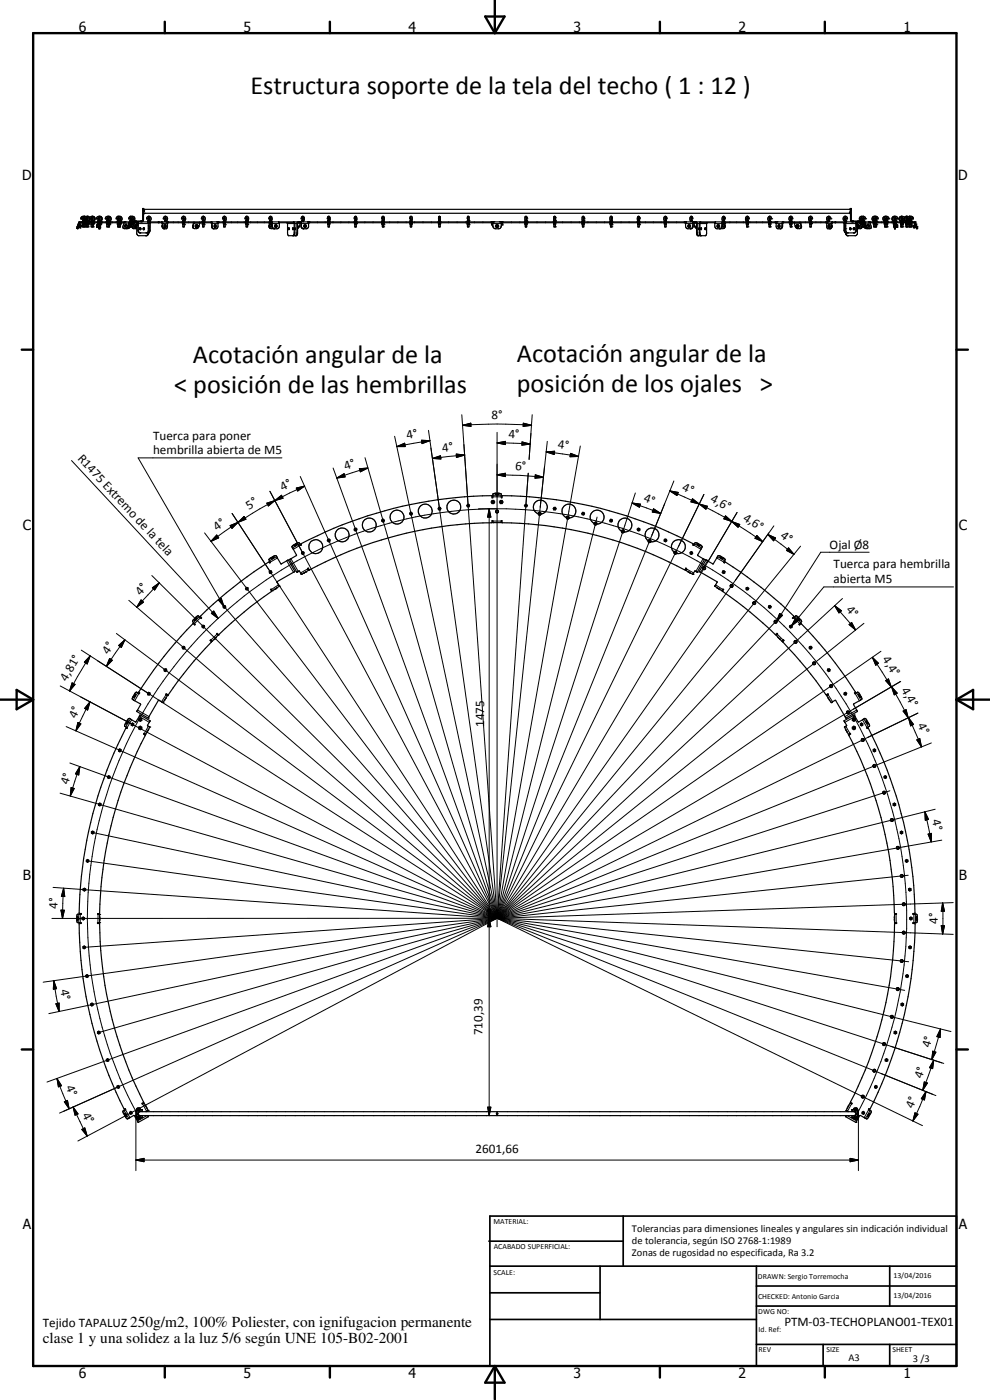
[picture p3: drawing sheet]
<svg xmlns="http://www.w3.org/2000/svg" width="297mm" height="420mm" viewBox="0 0 297 420" stroke-linecap="round" stroke-linejoin="round" font-family="sans-serif">
<defs><g id="words">
<g font-size="7.9">
<text x="75.1" y="28.2">Estructura soporte de la tela del techo ( 1 : 12 )</text>
<text x="57.9" y="109">Acotación angular de la</text>
<text x="155.1" y="108.8">Acotación angular de la</text>
<text x="52.3" y="118">&lt; posición de las hembrillas</text>
<text x="155" y="117.8">posición de los ojales &gt;</text>
</g>
<g font-size="4.6">
<text x="39" y="398.1">250g/m2, 100% Poliester, con ignifugacion permanente</text>
<text x="12.9" y="403">clase 1 y una solidez a la luz 5/6 según UNE 105-B02-2001</text>
</g>
<g font-size="4.2">
<text x="23.6" y="9.6">6</text>
<text x="73.1" y="9.6">5</text>
<text x="122.6" y="9.6">4</text>
<text x="172.1" y="9.6">3</text>
<text x="221.6" y="9.6">2</text>
<text x="271.1" y="9.6">1</text>
<text x="6.6" y="54">D</text>
<text x="287.5" y="54">D</text>
<text x="6.8" y="159">C</text>
<text x="287.7" y="159">C</text>
<text x="6.8" y="264">B</text>
<text x="287.7" y="264">B</text>
<text x="6.8" y="369">A</text>
<text x="287.7" y="369">A</text>
<text x="23.6" y="413.4">6</text>
<text x="73.1" y="413.4">5</text>
<text x="122.6" y="413.4">4</text>
<text x="172.1" y="413.4">3</text>
<text x="221.6" y="413.4">2</text>
<text x="271.1" y="413.4">1</text>
</g>
<g font-size="3.9">
<text x="147.5" y="125.7">8°</text>
<text x="45.9" y="131.9">Tuerca para poner</text>
<text x="122.1" y="131.9" transform="rotate(-10 122.1 131.9)">4°</text>
<text x="152.5" y="131.4" transform="rotate(2 152.5 131.4)">4°</text>
<text x="23.2" y="137.8" transform="rotate(47 23.2 137.8)">R1475 Extremo de la tela</text>
<text x="45.9" y="136.4">hembrilla abierta de M5</text>
<text x="132.8" y="135.7" transform="rotate(-6 132.8 135.7)">4°</text>
<text x="167.3" y="134.5" transform="rotate(8 167.3 134.5)">4°</text>
<text x="103.7" y="140.9" transform="rotate(-18 103.7 140.9)">4°</text>
<text x="154.6" y="141.1" transform="rotate(3 154.6 141.1)">6°</text>
<text x="84.8" y="147.4" transform="rotate(-26 84.8 147.4)">4°</text>
<text x="204.5" y="147.2" transform="rotate(24 204.5 147.2)">4°</text>
<text x="74.7" y="152.9" transform="rotate(-31 74.7 152.9)">5°</text>
<text x="193" y="150.5" transform="rotate(20 193 150.5)">4°</text>
<text x="213" y="150.5" transform="rotate(28 213 150.5)">4,6°</text>
<text x="65.1" y="159.3" transform="rotate(-35 65.1 159.3)">4°</text>
<text x="222.8" y="156" transform="rotate(33 222.8 156)">4,6°</text>
<text x="234" y="161.1" transform="rotate(37 234 161.1)">4°</text>
<text x="248.9" y="164.7">Ojal Ø8</text>
<text x="250.1" y="170.6">Tuerca para hembrilla</text>
<text x="42.1" y="178.7" transform="rotate(-47 42.1 178.7)">4°</text>
<text x="250.1" y="175.1">abierta M5</text>
<text x="253.7" y="183.1" transform="rotate(49 253.7 183.1)">4°</text>
<text x="32.4" y="196.5" transform="rotate(-55 32.4 196.5)">4°</text>
<text x="264.7" y="197.9" transform="rotate(57 264.7 197.9)">4,4°</text>
<text x="20" y="204.6" transform="rotate(-59 20 204.6)">4,81°</text>
<text x="270.4" y="207" transform="rotate(62 270.4 207)">4,4°</text>
<text x="22.7" y="215.8" transform="rotate(-64 22.7 215.8)">4°</text>
<text x="145.2" y="218.1" transform="rotate(-90 145.2 218.1)">1475</text>
<text x="275.3" y="217.6" transform="rotate(66 275.3 217.6)">4°</text>
<text x="20.5" y="235.5" transform="rotate(-72 20.5 235.5)">4°</text>
<text x="279.7" y="246.2" transform="rotate(78 279.7 246.2)">4°</text>
<text x="17.3" y="272.7" transform="rotate(-88 17.3 272.7)">4°</text>
<text x="281.3" y="277.3" transform="rotate(-90 281.3 277.3)">4°</text>
<text x="18.1" y="297.1" transform="rotate(80 18.1 297.1)">4°</text>
<text x="144.7" y="310.7" transform="rotate(-90 144.7 310.7)">710,39</text>
<text x="279" y="314.6" transform="rotate(-74 279 314.6)">4°</text>
<text x="276.6" y="323.8" transform="rotate(-70 276.6 323.8)">4°</text>
<text x="19.7" y="326.1" transform="rotate(68 19.7 326.1)">4°</text>
<text x="24.7" y="334.5" transform="rotate(64 24.7 334.5)">4°</text>
<text x="273.9" y="333" transform="rotate(-66 273.9 333)">4°</text>
<text x="142.7" y="346.1">2601,66</text>
<text x="12.9" y="398.1">Tejido TAPALUZ</text>
<text x="235.3" y="397.9">PTM-03-TECHOPLANO01-TEX01</text>
</g>
<g font-size="3.1">
<text x="189.6" y="369.8">Tolerancias para dimensiones lineales y angulares sin indicación individual</text>
<text x="189.6" y="373.4">de tolerancia, según ISO 2768-1:1989</text>
<text x="189.6" y="377">Zonas de rugosidad no especificada, Ra 3.2</text>
<text x="254.6" y="408.6">A3</text>
<text x="273.9" y="408.9">3 /3</text>
</g>
<g font-size="2.4">
<text x="148.1" y="367.4">MATERIAL:</text>
<text x="148.1" y="374.9">ACABADO SUPERFICIAL:</text>
<text x="148.1" y="382.7">SCALE:</text>
<text x="227.4" y="383.8">DRAWN: Sergio Torremocha</text>
<text x="268.1" y="383.6">13/04/2016</text>
<text x="227.5" y="390">CHECKED: Antonio Garcia</text>
<text x="268.1" y="389.6">13/04/2016</text>
<text x="227.5" y="394.4">DWG NO:</text>
<text x="227.6" y="399.8">Id. Ref:</text>
<text x="227.6" y="405.8">REV</text>
<text x="248" y="405.8">SIZE</text>
<text x="267.8" y="405.9">SHEET</text>
</g>
</g></defs>
<g fill="none" stroke="#000" stroke-width=".35">
<path d="M23.2 68.6h.1M23.3 67.7h.1M23.4 68.2l.6 .2M23.4 68.2l-.1 .4M23.5 67.3l-.3 .8M23.5 67.3h.1M23.5 67.8l.3 .1M23.5 67.8l-.1 .4M23.7 68.1h.1M23.7 67.4l.2 .2M23.7 67.4l-.2 .4M23.7 66.7l-.7 1.8 .2 .1"/>
<path d="M23.8 67.9l-.1 .2M23.9 67.7l-.2 .4M23.9 67l-.7 1.6M23.9 67.7l-.1 .2M23.9 67l-.2 .4M23.9 67.6l.4 .1M23.9 67.6v.1M24 66.8l-.1 .2M24 68.3v.1M24.1 68.2h.1M24.1 68.2l-.1 .2M24.3 67.8l-.1 .2"/>
<path d="M24.3 67.7l-.2 .6M24.3 67.7l-.1 .2M24.6 66.6h2M24.7 66.8v.6h.9v-.6M24.7 67.1h.9M24.8 66.3v.2M24.8 66.3v.1M24.9 66.5v.1M24.9 66.8v.6M25 66.4h.1M25 67.4v.7M25 66.2l.1 .1"/>
<path d="M25 66.2l-.2 .1M25.1 65.4l-.1 .1M25.1 66.3h-.1M25.1 65.4l.2 .3-.2 .3M25.1 64.9a.68 .68 0 0 0-.8 .8h.7v-.2M25.1 66h-.2l-.1 .3M25.1 65.4h.1M25.1 66l-.1 .5M25.1 66v.3M25.1 66.3v.1M25.2 66.5v.1M25.2 66.8v.3"/>
<path d="M25.3 64.9h.2M25.3 64.9l-.4 .1-.4 .7M25.4 66.3l-.4 .1M25.4 66.3h.1M25.4 65.4h-.4l-.1 .3M25.4 66.3v.2M25.4 67.4v.7M25.5 66.4h.1M25.5 66.4v.1M25.5 66.8v1.3h-.7v-.7M25.5 64.9l.2 .1M25.6 65.7l-.5 .3"/>
<path d="M25.6 66.5v.1M25.7 66.6h.1M25.8 66.8v.6h.7v-.6M25.8 67.1h.7M25.9 66.2l-.5 .2M25.9 67.4v.7h.6v-.7M25.9 66.2v.3M26 65.4l-.1 .6-.3 .3M26 66.1l-.1 .1M26 65.4v.6M26 66l-.1 .2M26 66l-.1 .4 .3-.2"/>
<path d="M26 65.3h.2M26 65.3v.1M26.1 66.5v.1M26.1 66.8v.3M26.2 64.9l-.6 .2-.2 .6h.4l.2-.3M26.2 66h.1M26.2 65.3l-.2 .1M26.2 64.9h.2M26.2 65.3l.2 .5-.4 .2M26.2 66.2v.1M26.2 66.3h.1M26.3 66.3h.1"/>
<path d="M26.3 66.3v.1M26.3 66.4v.1M26.3 67.4v.7M26.4 64.9a.77 .77 0 0 1 .4 .8 .77 .77 0 0 1-.5 .7M26.4 66.8v.6M26.4 64.9l.5 .5M26.4 66.3l.1 .1M26.5 66.4v.2M27 65.7l-.2 .5-.3 .2M27.2 66.6h1M27.3 66.8v.6h.8v-.6M27.3 67.1h.8"/>
<path d="M27.3 67.4v.7h.7v-.7M27.3 66.3l.1 .1M27.4 66.4l.3-.2 .1 .2M27.6 66l-.2 .4M27.6 66.5v.1M27.6 66.8v.3M27.7 65.3l.2 .5-.5 .2-.1 .5M27.7 65.3l-.4 .4M27.7 65.4l-.2 .3h-.6a.72 .72 0 0 1 1.1-.6 .72 .72 0 0 1-.2 1.3M27.7 64.9a.73 .73 0 0 1 .8 .6 .73 .73 0 0 1-.5 .9M27.7 65.9v.1M27.8 66.4v.1"/>
<path d="M27.9 66.8l-.1 1.3M27.9 66.3l.1 .1M27.9 66.5v.1M28 66.4v.1M29.3 66.6h1M29.3 66.8v.6h.9v-.6M29.3 67.1h.9M29.3 65.7l.1-.1a.3 .3 0 0 1 .4-.2 .3 .3 0 0 1 .1 .5l-.4 .1v.4M29.4 67.9h.1M29.4 67.5h-.4v.7h.6M29.4 68.1h.4M29.4 66.4v.1"/>
<path d="M29.4 67.4v.8M29.5 66.4h.1M29.5 66.3v.1M29.6 66.3l.1-.1 .1 .3M29.6 66l-.1 .3M29.6 66.5v.1M29.6 66.8v.3M29.7 65.5l-.1 .2h-.6a.7 .7 0 0 1 .6-.8 .7 .7 0 0 1 .8 .7l-.4 .7M29.7 65.4v.1M29.8 64.9a.74 .74 0 0 1 .8 .6 .74 .74 0 0 1-.5 .9M29.8 65.4h-.1M29.9 67.4v1.3h-.3v-.6"/>
<path d="M29.9 67.9h.1M29.9 66.8v1.5M30 66.3h.1M30 66.5v.1M30 66.3l.1 .1M30 66.3l-.2 .1M30.1 67.4v.7h-.2M30.1 66.4v.1M31.9 66.6h1.1M32 67.1h.9M32 65.7l.2-.4 .3 .1 .1 .4-.4 .2M32 66.8v1.3h.9v-.7"/>
<path d="M32 66.3l.1 .1M32.1 66.4h.1M32.2 66l-.2 .5M32.2 66l-.1 .4M32.3 66.5v.1M32.3 66.8v.3M32.4 66.2v.1M32.4 66.2l-.3 .2M32.4 66.3l.1 .1M32.5 65.4l-.1 .3h-.8a.73 .73 0 0 1 1.1-.7 .73 .73 0 0 1 0 1.3M32.5 64.9a.75 .75 0 0 1 .8 .6 .75 .75 0 0 1-.4 .9M32.5 66.4v.1"/>
<path d="M32.5 67.4v.7M32.6 66.8v.6M32.6 66.5v.1M32.6 66.8v.3M32.7 66.3l.2 .1M32.7 66.3l-.2 .1M32.7 66.3h.1M32.9 66.4v.1M32.9 66.8v.6h-.9M35.2 66.6h1.1M35.2 66.8v.6h1v-.6M35.2 67.1h1"/>
<path d="M35.2 66.3h.1M35.3 66.3v.1M35.3 67.4v.7h.9v-.7M35.3 66.4l.3-.2 .1 .3M35.3 66.4v.1M35.4 65.4h-.1M35.4 66h.1M35.5 66l-.2 .4M35.5 66.5v.1M35.5 66.8v.3M35.5 66l-.3 .3M35.7 65.6l-.9 .1a.84 .84 0 0 1 1.2-.7 .84 .84 0 0 1 .4 1.3l-.3 .1"/>
<path d="M35.7 65.5l-.3-.2-.1 .4M35.7 65.5l-.2 .5M35.7 65.5v.1M35.7 67.4v.7M35.7 64.9l.4 .5M35.8 66.8v.6M35.8 66.6h.1M35.9 66.3l.2 .1M35.9 66.5v.1M35.9 66.8v.3M36.1 65.4v.6M36.1 66.4h.1"/>
<path d="M36.1 66l-.4 .4M36.2 66.4v.1M37 68.5h.1M37.3 66.8h-13.6v-.2h250.9v.2M37.3 66.8l-.4 1.1 .1 .6M37.5 66.6l-.2 .2M37.6 67.5l.2 .2-.3 .2zM37.6 67.3h.3v.4l-.3 .4h-.3zM37.8 68.6l.6-.4 .5-1.4h2.4l.1 2.3 .3 .7 2.8 .1M37.9 67.7l-.3 .4M38.5 68.2l.2 .2M38.5 68.2l-.3 .2"/>
<path d="M38.6 67.7l-.1 .5M38.7 67.5l.1 .1h-.2M38.7 67.6l.3 .1M38.7 68.3v.1M38.7 68.4l-.3 .2-1.4-.1M38.9 66.6l-.9 1.7-1 .2M38.9 66.6h1.2M39 67.1h1M39 66.8v1.3M39 67.7h.1M39 67.7l-.3 .6M39 66.3h.1"/>
<path d="M39 65.7l.2-.4 .3 .4M39 66.4v.1M39 67.9l-.3 .3 .3-.1M39 66.3l.1 .1M39.1 68.1l-.4 .3M39.1 66.4l.3-.2 .1 .3M39.1 65.4v.3M39.2 66.3l-.1 .1M39.2 66h.1M39.2 66.5v.1M39.2 66.8v.3M39.2 66l-.2 .3"/>
<path d="M39.2 66v.3M39.5 67.4v.7h-.5M39.5 65.7h-.9a.92 .92 0 0 1 1-.8 .92 .92 0 0 1 .8 1l-.4 .5M39.5 65.7l-.3 .3M39.5 64.9l.4 .5M39.5 66.8v1.3h.5v-.7M39.6 66.3l-.1 .2M39.6 66.5v.1M39.6 66.3l-.1 .1M39.7 68.1l.3 .5M39.7 66.2l.3 .2M39.8 66.5v.1"/>
<path d="M39.8 66.8v.3M39.8 65.3l.1 .1M39.9 68.1l.2 .5h.5l.3-.2M39.9 65.4l-.3 .9M39.9 65.4l.1 .3-.2 .3M40 66.4v.1M40 66.8v.6h-1M40.3 66.8l-.3 1M40.4 67.8l.2 .1M40.4 67.8l.2 .4M40.6 68.2h.1M40.6 67.9v.3"/>
<path d="M40.6 67.4l.4 .2h-.2M40.6 67.4l.2 .2M40.6 67.4l-.2 .4M40.6 68.2l.4 .2M40.8 67.6l-.2 .5M40.8 67.6l-.2 .3M40.9 68.4h.1M41 68v.2M41 67.9l-.1 .5M41.1 66.8v3.6l.4 .3h2.6M41.2 67.1h.2M41.2 66.8v.7h.2"/>
<path d="M41.3 66.6l.3 2.9 .4 .4M41.4 66.5h.4M41.6 66.5v.1M41.9 68.5v.3M42 68.4l.2 .1-.2 .4M42.5 66.3h-1.9v.3M43.1 62.6l.2 .2M43.1 62.8l.2 .2v.4h-.2M43.1 62.8h211.8M43.1 64h211.8M43.1 62.6h-.3v3.5l-.3 .2M43.1 62.6v3.5l-.6 .5v-.3"/>
<path d="M43.1 68.4l.1 .1M43.1 68.4l.1 .2M43.1 68.4l.2 .1-.2 .5M43.1 68.4l-.2 .2 .2 .4M43.2 68.5l-.1 .4M43.3 64l-.2 .3M44.4 66.6l.1 2.7-.5 .6M44.4 66.4l.1-.4a.36 .36 0 0 0 .4-.3 .36 .36 0 0 0-.3-.4l-.2 .4h-.4a.74 .74 0 0 1 .7-.8 .74 .74 0 0 1 .8 .7 .74 .74 0 0 1-.7 .8M44.5 67.6v.6M44.5 69.9l-.4 .8M44.6 69.9l-.1 .5-.6 .3M44.7 66.6l.3 .5-.1 1"/>
<path d="M44.8 66.4l-.2-.2-.2 .4M44.9 66.4l.1 .4M44.9 68.1l-.2 .5-.2 .1M44.9 68.1l-.1 1.4-.4 .4M45 66.8h3.6l.2 1.4M45 66.8v2.3v.4l-.5 .4M48.5 66.6v.2M48.6 66.6l.3 .4v1.2l.5 .5M48.7 67.1h.2M48.7 67.6l.1 .6M49.3 67.9l.1-.5h.3l.2 .5-.2 .4h-.3M49.3 67.9l.1 .4"/>
<path d="M49.4 66.3l.4 .1M49.5 67.6l.2 .2v.3zM49.7 66l-.3 .1v.5M49.7 66h.1M49.7 66v-.7l-.3 .4h-.4l.4-.8a.76 .76 0 0 1 .8 .6 .76 .76 0 0 1-.4 .9M49.7 65.4h.1M49.8 66.4v.2M50 66.6l.1 .1a1.93 1.93 0 0 1-.1 1.9l-.9 .1-.3-.5M50.2 66.8h13.2M54.7 66.6h.8M54.7 66.8l.1 .6h.6v-.3M54.8 66.5v.1"/>
<path d="M54.9 66.8v.3M54.9 67.4v.7h.4v-.7M54.9 66.4v-.2l.4 .2M55.2 66.8v.3M55.2 66.5v.1M55.3 66.4a.76 .76 0 0 0 .4-.9 .76 .76 0 0 0-.8-.6l-.5 .8h.5l.1-.4 .3 .2-.1 .5-.4 .2 .1 .3M55.3 66.4v.1M55.4 66.8v.3h-.7M58 66.8l-.2 1.3 .4 .5M58.3 66.8l-.3 1.1 .1 .6 .8 .1 .5-.2M58.5 67.8l.3 .4M58.5 67.8l.2 .1"/>
<path d="M58.7 67.9l.1 .3M58.8 67.4l.5 .2M58.8 68.2h.1M58.8 67.4l.2 .2M58.8 67.4l-.3 .4M58.8 68.2l.3 .2M58.9 67.6l-.1 .6M59 67.6h.3M59 67.6l-.3 .3M59 67.6h-.1M59.1 68.3v-.4l.3-.2 .2 .2-.2 .4M59.1 68.3h.3"/>
<path d="M59.2 67.6l.3 .1M59.2 67.9h.3l-.1 .3h-.3zM59.3 67.6h.1M60.1 66.8l-.7 1.6M60.6 66.6h.8M60.7 66.8v.6h.6v-.3M60.7 66.5v.1M60.7 66.8v.3M60.7 66.3h.1M60.8 67.4v.7h.4v-.7M61 65.3l-.2 .4h-.4a.59 .59 0 0 1 .3-.7 .59 .59 0 0 1 .7 .1 .69 .69 0 0 1 .3 .7 .69 .69 0 0 1-.7 .5h-.2M61 65.3h.1"/>
<path d="M61 65.3l.1 .6-.4 .2 .1 .4M61.1 66.5v.1M61.1 66.8v.3M61.2 66.3v.2M61.3 66.8v.3h-.6M63.4 66.8v-.2l.4 1.8 .5 .3M64.4 67.4h.4l.1 .5-.1 .4h-.4l-.2-.4zM64.5 67.6l.2 .2-.1 .3-.2-.1zM65.2 66.6l.1 .2M65.3 66.8l.1 1.3-.2 .5-.4 .1-1-.1-.4-1.8M65.4 66.8h16.1l.1 1.3 .3 .5h.3M66.9 66.6h.8"/>
<path d="M67 66.8v.3h.6v-.3M67 66.5l.1 .1M67.1 67.1v.3h.5M67.1 66.3v.2M67.1 66.8v.3M67.1 66.3h.5M67.1 66.3h.1M67.2 66l-.1 .3M67.2 66h.1M67.3 65.4l-.1 .3h-.4v-.3a.53 .53 0 0 1 .5-.5 .53 .53 0 0 1 .6 .5l-.3 .9M67.3 66.3h.1M67.3 65.3h.1"/>
<path d="M67.3 65.3v.1M67.4 65.4l.1 .4-.3 .2M67.4 65.3v.1M67.4 66.5v.1M67.4 66.8v.3M67.6 66.3v.2M67.6 67.1v1h-.5v-.7M73.7 66.6h.8M73.7 66.8v.3h.7v-.3M73.8 66.3v.3M73.8 66.8v1.3h.5v-.7M73.8 66.3l.4 .1"/>
<path d="M74 65.4l-.1 .3h-.4v-.2a.5 .5 0 0 1 .2-.5 .5 .5 0 0 1 .6 0l.2 .2 .1 .6-.4 .6M74 66.3h.1M74 65.3h.1M74 65.3v.1M74.1 65.4l.1 .5-.4 .4M74.1 65.3v.1M74.2 66.5v.1M74.2 66.8v.3M74.2 66.4h.1M74.3 66.3v.2M74.3 67.1v.3h-.5M80.8 66.6l.8-.1 .1 1.6 .3 .5"/>
<path d="M80.8 66.8v.3h.7M80.8 66.9l-.1 1.2 .3 .4M80.9 66.5v.1M80.9 68.5l1.5 .2M80.9 66.8v1.3h.5v-.7M80.9 66.3h.5M81.2 65.9v.1M81.3 66.5v.1M81.3 66.8v.3M81.4 66.3v.2M81.4 66.3l.3-.5-.2-.7a.51 .51 0 0 0-.6-.1 .51 .51 0 0 0-.2 .7h.4l.1-.3-.3 1.1M81.4 66.6v.8h-.5v1"/>
<path d="M81.5 67.8l.1 .1M81.5 67.8l.1 .2M81.6 67.7l-.1 .1M82.5 67.4h.5l.2 .5-.2 .4h-.5l-.2-.4zM83.7 66.6l.1 .3-.1 1.3-.4 .4-1 .1M83.7 66.7h.1M83.8 66.8h4.3l.2 3.3-.4 .6M86.1 66.8l.2 .3v3l.3 .6h2.5l.2-.6 .1-3.3h.8l.2 1.4 .3 .4 .4 .1M86.6 68.4l.1 .5zM86.8 68.5v.3M87.9 68.4v.5M87.9 68.4h.1"/>
<path d="M87.9 68.9h.1M87.9 68.4l.1 .1M88 68.5v.4M88 68.9h-.1M88 68.5v.3M88.2 66.6l.3 .5v2.8l-.3 .8M88.5 68.4l.1 .1M88.6 68.6h.1M88.6 68.6v.2M88.6 68.5v.2M88.6 68.9l-.1 .1M88.6 68.5v.1"/>
<path d="M88.6 68.7v.2M89.3 67.9v.3M89.3 67.7l.2 .3-.2 .3M89.4 66.6l-.3 .3v3.2l-.3 .6M90.1 66.8l-.3 1.2-.5 .6M90.3 66.6v.1M90.3 66.7h.1M90.3 66.7l.1 1.4 .4 .5M90.6 66.3h.1M90.7 66l-.1 .6M90.7 66.2v.1M90.7 64.9v.1"/>
<path d="M90.7 66h.1M90.8 65.3h.1M90.8 65.4v.3h-.5l.2-.5a.46 .46 0 0 1 .5-.2 .46 .46 0 0 1 .3 .4v.6a.35 .35 0 0 1-.2 .4 .35 .35 0 0 1-.4-.2M90.8 65.3l.1 .5-.2 .2M91.1 66.3v.3M91.3 67.4h.4l.3 .5-.3 .4h-.4l-.2-.4zM92.5 66.6v1.6l-.3 .4-1.2 .1M92.6 66.8h55.3M98.3 66.6h.7M98.3 66.8v.6h.6l.1-.6M98.3 67.1h.7M98.4 66.3h.4"/>
<path d="M98.4 67.4v.7h.4v-.7M98.6 66.5v.1M98.6 66h.1M98.6 66.8v.3M98.6 66l-.2 .5M98.6 65.3v.7M98.6 65.4v.3h-.4a.47 .47 0 0 1 .3-.8 .47 .47 0 0 1 .6 .5l-.3 .9M98.8 66.3v.2M98.9 66.8v.3M99 66.5l-.1 .1M106.3 66.6h.8M106.3 66.8l.1 .6h.6l-.1-.6"/>
<path d="M106.3 67.1h.7M106.5 67.4v.7h.4v-.7M106.6 66.5v.1M106.6 66.3h.1M106.6 66l-.1 .5M106.6 66.3h-.1M106.6 65.3v.7M106.6 66h.1M106.6 66.8v.3M106.7 65.7h-.4v-.4a.39 .39 0 0 1 .5-.4 .39 .39 0 0 1 .3 .5l-.2 .9h-.3M106.9 66.3v.2M107 66.5v.1"/>
<path d="M114.6 66.6h.7M114.6 66.8v.6h.6v-.6M114.6 67.1h.6M114.7 67.4v.7h.4v-.7M114.7 66.3h.1M114.8 66.5v.1M114.8 66.8v.3M114.8 66.3h.1M114.9 65.3l-.2 1.2M114.9 65.7h-.4a.44 .44 0 0 1 .2-.7 .44 .44 0 0 1 .6 .3l-.2 1M115.1 66.3v.2M115.1 66.8v.3"/>
<path d="M115.1 66.3h-.2M115.2 66.5v.1M122.9 66.6h.8M123 66.8v.3h.7v-.3M123.1 67.1v1h.4v-.7M123.1 66.2l.5 .1M123.2 66.5v.1M123.2 66.8v.3M123.2 65.3l-.1 1.2M123.2 66.3h.1M123.4 64.9h-.2l-.2 .4v.4h.3M123.4 64.9l.1 .1"/>
<path d="M123.5 65a1.43 1.43 0 0 1 0 1.5M123.5 66.8v.3M123.6 67.1v.3h-.5M123.6 66.5v.1M131.5 66.6h.7M131.5 66.8v.3h.7v-.3M131.6 67.1v.3h.6v-.3M131.6 66.2l.1 .1M131.7 67.4v.7h.4v-.7M131.7 66.3h.3M131.7 66.2v.3M131.7 65.2v.9"/>
<path d="M131.7 66.5v.1M131.7 66.8v.3M131.7 65l-.1 .7h.1M131.7 66l-.1 .2M131.7 64.9l.4 .3v1M131.7 64.9v.1M132 66.3h.1M132 66.8v.3M132.1 66.2v.4M132.1 66.3h-.1M140.1 66.6h.8M140.1 66.8v.3h.7v-.3"/>
<path d="M140.2 67.1v.3h.6v-.3M140.3 65.2v.5M140.3 67.4v.7h.4v-.7M140.3 66.2l.1 .2 .3-.2M140.3 65.1v.2M140.3 66.1v.5M140.3 65.3v.9M140.3 65v.1M140.3 66.8v.3M140.3 64.9h.1M140.3 64.9v.1M140.4 64.9h.1"/>
<path d="M140.5 64.9h.1M140.6 64.9l.1 1.7M140.6 66.8v.3M147.4 66.6h1M147.4 67.1h.5M147.4 66.8l.1 .7h.4M147.6 66.5v.3M147.7 66.8v.3M147.9 67.8l.2 .6 .6 .3 1.3-.1 .4-.8M147.9 66.6v1.4M148.2 66.5l-.1 .1M148.9 67.4h.5l.2 .5-.2 .4h-.5l-.3-.4z"/>
<path d="M149 67.9h-.1M149 67.9h.3M149 67.7h.4M149 67.7l-.1 .3M149 67.7h.4v.2M149.3 67.9h.1M149.4 67.9l-.2 .2-.3-.1M149.9 66.6h1M150.1 66.5l.1 .1M150.4 66.8h55.3M150.4 66.6v1.4M150.7 66.5l-.1 .6"/>
<path d="M150.7 67.1v.4h-.3M150.8 66.8v.3h-.4M157.4 66.6h.8M157.5 66.8v.3h.7M157.6 66.2v.1M157.6 65v.1M157.6 66.3v.3M157.6 67.4v.7h.4v-.7M157.6 66.8v.3M157.9 65.7l.1-.6-.2-.2-.3 .3 .1 1M158 66v.6M158 65.2v.1"/>
<path d="M158 65.3v.7M158 66v.1M158 66.8v.3M158 66.2l-.4 .1M158.2 66.8l-.1 .6h-.6v-.3M166 66.6h.8M166.1 66.8v.3h.7v-.3M166.1 67.1v.3h.6v-.3M166.2 66.5v.1M166.2 66.3v.2M166.2 67.4v.7h.4v-.7M166.2 66.3l.4-.1v.4"/>
<path d="M166.2 66.8v.3M166.5 65.7h.2l-.2-.8a.8 .8 0 0 0-.3 1.3v.1M166.5 66.8v.3M166.6 65.3v1M166.6 65.2v.1M174.5 66.6h.8M174.6 66.8v.3h.7v-.3M174.7 67.1v.3h.6v-.3M174.7 66.5v.1M174.8 67.4v.7h.4v-.7M174.8 65.1l.3-.1 .2 .7h-.3M174.8 65.1v1.2"/>
<path d="M174.8 66.3v.2M174.8 66.8v.3M174.8 65h.1M175 65.7l.1 .9M175.1 66.8v.3M175.1 66l.1 .1M175.1 65.2v.1M175.1 65.3l-.1 .4M175.2 65.1h.1M175.2 66.2l-.4 .1M183 66.6h.8M183 66.8v.6h.6v-.3"/>
<path d="M183 66.5l.1 .1M183.1 66.8v.3M183.2 67.4v.7h.4v-.7M183.2 66.3v.2M183.4 65.7h.3v-.4a.37 .37 0 0 0-.4-.4 .37 .37 0 0 0-.3 .5l.2 .9M183.5 65.3l.1 1M183.5 66.8v.3M183.5 66.3v.3M183.5 66.3h-.3M183.7 66.8v.3h-.7M191.2 66.6h.8M191.3 66.8v.6h.6v-.3"/>
<path d="M191.3 66.5v.1M191.4 66.3v.2M191.4 66.8v.3M191.4 67.4v.7h.4v-.7M191.4 66.3h.2M191.6 65.7h.4a.44 .44 0 0 0-.1-.7 .44 .44 0 0 0-.6 .3l.1 1M191.6 66.3h.1M191.7 65.3v.7M191.7 66h.1M191.7 66.5v.1M191.7 66.8v.3M191.7 66l.1 .3"/>
<path d="M191.8 66.3h-.1M191.8 66.3v.2M191.9 66.8v.3h-.6M199.3 66.6h.7M199.3 66.5v.1M199.3 66.8v.3h.6M199.4 66.8l-.1 .6h.6v-.6M199.4 67.4v.7h.5v-.7M199.4 66.3v.2M199.5 64.9l-.3 .4v.7a.35 .35 0 0 0 .2 .4 .35 .35 0 0 0 .4-.2l.1 .1M199.5 64.9h.1M199.6 64.9l.4 .3 .1 .5h-.4l-.1-.4"/>
<path d="M199.6 65.9v.1M199.6 66l.3 .3M199.6 65.4v.5M199.6 65.3h.1M199.7 66.8v.3M199.7 66.5v.1M199.9 66.3v.2M205.7 66.8v1l.3 .8h1.4M205.8 66.6v.1M205.8 66.7l-.1 .1M205.9 66.6l-.1 .1M206.5 67.4h.5l.2 .5-.2 .4h-.5l-.2-.4z"/>
<path d="M206.7 67.6l.2 .1v.4l-.4-.2zM207.2 66.3v.3M207.3 66.3l.3-.1v.4M207.4 65.7h.5a.47 .47 0 0 0-.3-.8 .47 .47 0 0 0-.6 .5l.3 .9M207.5 66h.1M207.5 65.3v.7M207.6 66v.3M208 66.7h-.1M208 66.6l-.2 1.6-.3 .4M208.2 66.8l.2 1.2 .6 .6M208.9 66.6l.3 .3v3.2l.3 .6M209 68.1v.1"/>
<path d="M209 67.9h.1M209 67.7l-.2 .2 .2 .4M209.7 68.6h.1M209.7 68.5v.1M209.7 68.6v.2M209.8 68.4v.6M210.1 66.6l-.3 .5v2.8l.3 .8M210.3 68.5v.3M210.4 68.4v.5l-.2-.1zM211.5 68.5v.1M211.5 68.7v.1M211.5 68.9h.1"/>
<path d="M211.6 68.4h.1M211.6 68.4l-.1 .5M211.6 68.9h.1M211.6 68.4v.5M212.1 66.8l-.1 3.3-.3 .6h-2.5l-.2-.6-.1-3.3h-.8l-.2 1.4-.3 .4-.5 .1M214.5 66.8h-4.3l-.2 .3v2.8l.4 .8M214.5 66.8v1.4l.7 .5 1.2-.1 .3-.5 .1-1.3M214.6 66.6l-.1 .2M215.3 67.4h.4l.2 .5-.2 .4h-.4l-.2-.4zM215.4 67.6l.3 .1-.1 .4-.3-.1zM216.7 67.7l.1 .1M216.8 66.8h16.1"/>
<path d="M216.8 66.8v.3h.6M216.8 67.8l-.1 .1M216.8 67.8l-.1 .2M216.8 67.1v.3h.6M216.8 66.6v.2M216.9 67.4v.7h.4v-.7M216.9 66.3v.2M217 66.5v.1M217 66.8v.3M217.1 65.3v.6l.2 .4M217.1 65.4l.1 .3h.4a.49 .49 0 0 0-.3-.8 .49 .49 0 0 0-.6 .5l.2 .9 .4-.1M217.1 65.3h.1"/>
<path d="M217.2 68.5l-1 .1M217.3 66.2v.1M217.3 66.3v.2M217.3 66.8v.3M217.3 68.5h.1M217.4 66.5v.1M217.4 66.8v.6M217.4 67.4l.1 .8-.3 .3M217.4 66.9l.1 1.4M217.5 66.6l-.8-.1-.1 .4a1.62 1.62 0 0 1-.4 1.7l-.3 .1M223.8 66.6h.8M223.9 66.8v.3h.6"/>
<path d="M224 67.4v.7h.4v-.7M224 66.3v.2M224.1 66.5v.1M224.2 65.9v.1M224.2 66.8v.3M224.2 66l.3 .1-.1 .4M224.2 65.3h.1M224.2 65.4v.5M224.2 65.3l.1 .4h.5l-.2-.5-.4-.3-.5 .5v.6l.3 .4 .4-.2M224.5 66.8v.3M224.5 66.3h-.1M224.5 66.8v.6h-.6v-.3"/>
<path d="M224.5 66.5v.1M230.5 66.6h.8M230.6 66.8l.1 .6h.6v-.6M230.6 67.1h.7M230.8 67.4v.7h.3v-.7M230.8 66.3v.2M230.8 66.5v.1M230.9 66.8v.3M230.9 65.3l-.1 .5 .4 .3-.1 .2M230.9 65.3h.1M231 65.3l.1 .4h.4a.57 .57 0 0 0-.2-.7 .57 .57 0 0 0-.7 .1 .69 .69 0 0 0-.3 .7 .69 .69 0 0 0 .6 .5h.2M231.1 66.3v.2"/>
<path d="M231.2 66.8v.3M231.3 66.5l-.1 .1M232.9 66.8l.1 1.6 .5 .3h.7M233.1 66.6l-.2 .2M233.6 67.4h.3l.2 .5-.2 .4h-.3l-.3-.4zM233.6 67.6l.3 .2-.1 .3-.2-.1zM234.9 66.8l-.2 1.4-.2 .4-.4 .1M236.9 66.6h.7M237 66.8v.6h.6l-.1-.6M237.1 67.4v.7h.4v-.7M237.1 66.3v.2M237.2 66.5v.1"/>
<path d="M237.2 66.8v.3M237.2 65.4v.4l.3 .3v.2M237.2 66.3h.1M237.3 65.3h.1M237.3 65.3l-.1 .1M237.3 65.3l.1 .1M237.4 65.4v.3h.5l-.4-.8a.71 .71 0 0 0-.8 .6 .71 .71 0 0 0 .5 .8M237.5 66.3h-.2M237.5 66.3v.2M237.6 66.8v.3h-.6M238.3 66.8l.6 1.6M238.8 67.9h.3v.3z"/>
<path d="M238.8 67.7a.43 .43 0 0 1 .3 .7M238.8 67.7l-.1 .3 .2 .3M238.9 68.4l.4 .2h.8M238.9 68.3l.2 .1M239 67.6h.3M239 67.6h.1M239.1 67.6l-.3 .1M239.3 67.6l.2 .6M239.3 67.6l.3 .3M239.4 68.2h.1M239.4 68.2l-.3 .2M239.5 67.4l-.5 .2"/>
<path d="M239.5 67.4l-.2 .2M239.5 67.4l.2 .4M239.6 67.9l-.2 .3M239.7 67.8l-.2 .4M239.7 67.8l-.1 .1M240 66.8l.3 1.1-.2 .7M240.2 66.8l.3 1.3-.4 .5M242.8 66.6h.8M242.9 66.8v.6h.6v-.6M242.9 67.1h.6M243 67.4v.7h.4v-.7M243 66.4v.1"/>
<path d="M243.1 66.5v.1M243.1 66.8v.3M243.2 65.3a.42 .42 0 0 0-.2 .5 .42 .42 0 0 0 .5 .3l-.1 .2M243.2 65.3l.1 .1M243.3 65.4l.1 .3h.4a.61 .61 0 0 0-.5-.8 .61 .61 0 0 0-.7 .5l.1 .6 .3 .4M243.4 66.3l-.4 .1M243.4 66.3h.1M243.4 66.3v.2M243.5 66.5v.1M248.1 66.8h-13.2v-.2l-.3 .5v1.1l-.4 .4M248.1 66.8l-.1 1.3 .2 .5h1.1l.3-.5M248.3 66.6l-.2 .2"/>
<path d="M248.5 66.4l.3-.2v.4M248.5 66.4v.2M248.6 67.6l.2 .1-.1 .4zM248.8 66l-.3-.1a.28 .28 0 0 1-.1-.4 .28 .28 0 0 1 .4-.1l.1 .3h.4l-.4-.8a.75 .75 0 0 0-.9 .6 .75 .75 0 0 0 .5 .9M248.8 66h.1M248.8 66v.4M249 67.9l-.2-.5h-.3v.9h.3M249 67.9l-.2 .4M249.4 67.1h.2M249.6 67.6v.5M249.6 68.1v.1M249.7 66.6l-.3 .4-.1 1.4-.4 .3"/>
<path d="M249.8 66.6v.2M253.3 66.8h-3.6l-.1 1.3M253.3 66.8l-.1 2.3 .2 .6 .4 .2M253.4 68.1l.3 .6M253.4 66.4l-.1 .4M253.4 66.4a.72 .72 0 0 1-.4-1 .72 .72 0 0 1 .9-.4l.4 .7h-.4l-.1-.3a.31 .31 0 0 0-.4 .3 .31 .31 0 0 0 .3 .3l.1 .4M253.4 66.4l.3-.2 .1 .4M253.6 66.6l-.2 .3v2.2l.2 .6 .3 .2M253.7 67.6v.6M253.8 69.9l.5 .8M253.8 69.9h2.6M253.9 66.6l-.2 2.5 .6 .8"/>
<path d="M254.9 63.7l.3 .6M254.9 63.7l.3 .1M254.9 63.7h.3M254.9 62.9h.3M255.1 68.5l.1 .4M255.1 68.4v.1M255.2 68.4l-.2 .2M255.2 62.6l-.3 .3M255.2 62.6h.2v3.6l.3 .1M255.2 62.6v3.5l.3 .4 .2 .1v-.3M255.2 62.7l-.3 .2M255.7 66.3h2v.3"/>
<path d="M256.3 68.4l-.2 .1 .2 .4M256.4 68.5v.3M256.4 68.5a.25 .25 0 0 0-.4 .1 .25 .25 0 0 0 .3 .3M256.4 68.8l-.1 .1M256.5 66.5h.4M256.7 66.5v.1M256.9 67.1h.2M257 66.6l-.2 2.7-.3 .5M257.1 66.8v.7h-.2M257.2 66.8l.1 3.3-.4 .6h-2.7l-.4-.3-.1-.5M257.3 68v.1M257.3 67.9v.5"/>
<path d="M257.3 68.2h.1M257.5 67.6l.2 .6M257.5 67.6l.2 .3M257.6 68.2h.1M257.7 67.4l-.4 .2h.2M257.7 68.2l-.4 .2M257.7 68.2h.1M257.7 67.4l-.2 .2M257.7 67.4l.2 .4M257.7 67.9v.3M257.9 67.8l-.2 .1M257.9 67.8v.4h-.2"/>
<path d="M257.9 66.8l.4 1M258.2 66.6l1.2-.1 .9 1.8 1 .2M258.2 66.8v.6h1.1v-.6M258.2 67.1h1.1M258.3 66.4h.1M258.3 65.9l.1 .1M258.3 65.5l.2 .7 .3 .2M258.3 65.4v.1M258.3 66.4v.1M258.3 67.4v.7M258.4 68.1l-.2 .5h-.6l-.3-.2M258.4 65.4l-.1 .5"/>
<path d="M258.4 65.4h-.1M258.5 66.3h-.1M258.5 66.5v.1M258.5 66.8v.3M258.6 66.3l-.2 .1M258.6 68.1l-.4 .5M258.7 66.5v.1M258.7 66.3h.1M258.7 64.9l.8 .2 .2 .6h-.4l-.2-.4M258.7 65.5v.3l.4 .2M258.7 66.3v.2M258.7 66.8v1.3h-.4"/>
<path d="M258.7 64.9a.75 .75 0 0 0-.8 .6 .75 .75 0 0 0 .4 .9M258.7 64.9l-.3 .5M258.8 67.4v.7h.4M259 66.8v.3M259 66.5v.1M259.1 65.4l.1 .3-.5-.2M259.1 66.3v-.3l.1 .5M259.1 66.4h.1M259.1 65.3l-.4 .2M259.2 68.1l.3 .3M259.2 66.4l-.2-.2-.2 .3M259.2 67.4v.7"/>
<path d="M259.2 66.3v.1M259.3 67.8h.1M259.3 67.8l-.1 .1M259.3 67.8l.2 .4-.3-.1M259.5 68.4l.4 .2 1.3-.1M259.6 67.6l-.4 .1 .3 .2v.5M259.6 67.5l-.1 .1h.2M259.7 67.7l.1 .5M259.8 68.2l.3 .2M259.8 68.2l-.3 .2M260.1 68.4l-.7-1.6h-2.4l-.1 2.5-.6 .6M260.1 68.4l.3 .2"/>
<path d="M260.4 67.3h.2l.3 .4v.4h-.3l-.2-.4zM260.4 67.7l.2 .4M260.5 67.5l.3 .4zM260.8 66.6l.5 1.1v.8M261 66.8h13.6M262 66.6h1.1M262 66.8v.6h1.1v-.6M262 67.1h1.1M262.1 67.4v.7h.9v-.7M262.1 65.4v.5M262.1 66.4v.1M262.3 66.3h.1"/>
<path d="M262.3 66.5v.1M262.3 66.8v.3M262.4 66.3l-.2 .1M262.4 66.5v.1M262.5 66.8l.1 1.3M262.6 65.4l.3-.1 .2 .4M262.6 65.4l-.1 .4 .4 .2 .1 .5M262.6 64.9l.7 .2 .2 .6h-.9v-.3M262.6 64.9h-.2a.76 .76 0 0 0-.8 .6 .76 .76 0 0 0 .6 .9M262.6 64.9a.81 .81 0 0 0 0 1.5M262.6 66.3v.2M262.6 66.3l.4 .1"/>
<path d="M262.6 66.3h.1M262.6 65.9l.1 .1M262.8 66l.2 .4M262.8 66.5v.1M262.8 66.8v.3M263 66.3v.1M265.3 66.6h1.1M265.3 66.8v.6h1v-.6M265.3 67.1h1M265.4 67.4v.7h.8v-.7M265.4 66.4h.1M265.4 66.4v.1"/>
<path d="M265.5 66.3h.1M265.6 66.3l-.1 .1M265.6 66.3l.2 .1M265.6 66.6h.1M265.6 66.8v.3M265.7 66.8v.6M265.8 64.9h-.1a.76 .76 0 0 0-.8 .6 .76 .76 0 0 0 .5 .9M265.8 65.4l.1 .1M265.8 67.4v.7M265.9 65.4l.2-.1 .2 .4M265.9 66.3h-.1M265.9 65.4a.3 .3 0 0 0-.2 .4 .3 .3 0 0 0 .4 .2"/>
<path d="M265.9 65.5v.1M265.9 65.6l.8 .1a.73 .73 0 0 0-1.1-.7 .73 .73 0 0 0 0 1.3M266 66.5v.1M266 66.8v.3M266.2 66.4l-.3-.2-.1 .3M266.2 66.4l-.1-.4 .1 .5M266.2 66.3v.1M268 66.6h1M268.1 66.8v.6h.8v-.6M268.1 67.1h.8M268.1 67.4v.7h.3M268.1 66.4v.1"/>
<path d="M268.3 66.5v.1M268.3 66.3l-.2 .1M268.3 66.3l.1 .1M268.4 66.8v1.9h.2v-.6M268.4 67.9h.1M268.4 68.3h.1M268.4 67.4v.7h.5M268.5 65.4l.1 .3h.8a.74 .74 0 0 0-1.1-.7 .74 .74 0 0 0 0 1.3M268.5 64.9a.74 .74 0 0 0-.9 .6 .74 .74 0 0 0 .5 .9M268.6 66.5v.1M268.6 66.8v.3M268.7 66l.2 .5"/>
<path d="M268.7 66l.2 .4M268.8 66.4h.1M268.8 66.4l-.2-.2-.2 .3M268.9 67.5h.4v.7h-.7M268.9 67.4v.8M268.9 65.7a.3 .3 0 0 0-.2-.4 .3 .3 0 0 0-.3 .2v.3l.3 .2M270.1 66.6h1M270.2 66.8v.6h.8v-.6M270.2 67.1h.8M270.3 67.4v.7h.6v-.7M270.3 66.4v.1M270.3 66.5l.1 .1"/>
<path d="M270.4 66.3l-.1 .1M270.4 66.8v.6M270.5 67.4v.7M270.6 64.9a.74 .74 0 0 0-.8 .6 .74 .74 0 0 0 .5 .9M270.7 66.5v.1M270.7 66.8v.3M270.8 66v.3M270.8 66l.1 .3M270.8 66.4h.1M270.8 66.3h.1M270.8 66.4l-.2-.2-.1 .3M270.9 66.3v.2"/>
<path d="M270.9 66.3h.1M270.9 66.3v.1M271 65.7a.32 .32 0 0 0-.3-.4 .32 .32 0 0 0-.3 .4 .32 .32 0 0 0 .4 .3M271.3 65.7l.4 .6M271.4 65.3v.4h-.6l-.2-.3M271.4 65.3a.75 .75 0 0 0-1.3-.1 .75 .75 0 0 0 .4 1.2M271.4 65.2v.1M271.7 66.6h1.9M271.7 66.8v.6h.8v-.6M271.7 67.1h.8M271.7 66.3l.1 .1M271.8 66.5l.1 .1"/>
<path d="M271.8 66.3l.2 .1M271.8 67.4v.7h.6v-.7M271.8 66.4h.1M271.9 66.3l-.1 .2M271.9 66.8v.6M272 67.4v.7M272.1 66h.1M272.1 64.9l.6 .2 .2 .6h-.4l-.2-.4M272.1 64.9l-.7 .3M272.1 65.3l.1 .1M272.1 64.9a.77 .77 0 0 0-.6 .6 .77 .77 0 0 0 .3 .8M272.2 66.5v.1"/>
<path d="M272.2 66.8v.3M272.3 65.3l-.4 .2 .3 .5M272.3 66l.1 .3-.3-.1-.1 .3M272.3 65.4v.6M272.3 66l.1 .2M272.3 66h-.1M272.3 66l.1 .1M272.4 66.1l.2 .2M272.4 65.4v.6l.3 .3M272.4 66.2v.3M272.5 66.5v.1M272.6 66.5l.1 .1"/>
<path d="M272.6 66.3l.2 .1M272.7 66.8v.6h.9v-.6M272.7 67.1h.9M272.7 66.3l.1 .1M272.7 65.7l.3 .3M272.8 66.4v.1M272.8 66.8v1.3h.7v-.7M272.8 66.4h.1M272.8 64.9l-.2 .2M272.8 64.9l-.2 .1M272.8 67.4v.7M273 64.9h-.2"/>
<path d="M273 66h.1M273 64.9h.2M273 66.5v.1M273 66.8v.3M273.1 66l.1 .2M273.1 66l.1 .1M273.1 66h-.1M273.2 65.4l-.2 .5a.46 .46 0 0 1 .5 .6M273.2 64.9l.6 .2 .3 .6h-.8l-.2-.3M273.2 65.4l.2 .3M273.2 66.2l.1 .2M273.2 65.4h-.3"/>
<path d="M273.2 64.9l.4 .2 .2 .6M273.2 66.2l.1 .1M273.3 66.3l-.3-.1-.2 .2M273.3 66.3v.2M273.3 67.4v.7M273.3 66.3l.2 .1M273.3 66.8v.6M273.4 66.5v.1M274 67.8l.1 .2M274 67.7l.2 .6M274 67.7l.1 .2M274.1 67.9l.1 .4"/>
<path d="M274.1 68.1l.1 .1M274.4 67.6h.1M274.4 67.6l-.4 .1M274.4 67.6l.2 .5M274.4 67.6l.1 .3M274.4 66.9v.1M274.4 67l.2 .4-.2 .2M274.4 67l.6 1.6M274.5 67.9l.1 .2M274.5 67.9l.2-.1 .2 .4M274.6 68.1v.1zM274.6 66.7v.1"/>
<path d="M274.6 66.8l.4 .9M274.8 67.3l.4 .8M274.8 67.3h.1M274.9 68.2l-.7 .1M274.9 68.2v.1M275 67.7h.1M275 67.7l.3 .8-.3 .1M275 68.6h.1M275.1 68.1h.1M106.3 158.6l.5-.1 .3 .3-.1 .4-.4 .1-.3-.3zM106.6 158.8l.2 .1-.1 .2-.2-.1zM114.6 155.9l.5-.1 .3 .4-.2 .4h-.4l-.3-.3z"/>
<path d="M114.8 156.1h.3l-.1 .4zM123.1 153.8h.4l.2 .3-.1 .4-.4 .1-.3-.4zM123.2 154l.3 .2-.3 .1zM131.6 152.3h.5l.2 .3-.2 .4h-.4l-.3-.3zM131.7 152.8h.1M131.7 152.5h.3v.3h-.3zM140.3 151.4h.4l.2 .4-.2 .3h-.4l-.3-.3zM140.3 151.6h.3l.1 .2-.3 .1zM147.6 150.2h.6l.2 .5-.2 .4h-.6l-.2-.4zM147.7 150.5h.3l.1 .3h-.4zM148.6 148.3l.3 .2M148.6 148.3l.3-.2 .7 .2"/>
<path d="M148.9 148.3h.5zM148.9 148.5h.5M149.6 148.3l-.2 .2M150.1 150.2h.6l.2 .5-.2 .4h-.6l-.2-.4zM150.2 150.5h.3l.1 .3-.3 .1zM150.7 148.8l-.1 .6h-.2l-.1-1.2-1.6-.2-.8 .3v1.1h-.3v-.6a122.3 122.3 0 0 0-57.3 14.5l.1 .3-.2 .1-.2-.5M150.7 148.8h.1M150.8 148.8a123.8 123.8 0 0 1 57.2 14.5l-.1 .3 .2 .1 .1-.3a.69 .69 0 0 1 .5-.5 .69 .69 0 0 1 .7 .2l.9 .5 .4 .6-1.4 2.4 2.1 1.3-2.2 3.8-.8-.3-.5 1-2.2-1.2M157.6 151.4h.4l.2 .4-.2 .3h-.4l-.2-.3zM157.7 151.6h.3l-.1 .3h-.3zM166.2 152.3h.5l.2 .4-.3 .3h-.4l-.2-.4zM166.3 152.4l.3 .2-.2 .3z"/>
<path d="M174.8 153.8h.4l.2 .4-.3 .4-.4-.1-.2-.4zM174.9 154h.2v.3l-.3-.1zM183.2 156.1h.3l-.1 .4zM183.3 155.8l.3 .1 .2 .4-.3 .3h-.5l-.1-.4zM191.2 158.8l.3-.3 .4 .1 .1 .4-.3 .3-.4-.1zM191.4 159l.2-.2 .2 .2M191.4 159h.1M191.4 159h.4M191.8 159h.1M73.9 176.5l.2-.1 .1 .4h-.3zM74 176.3l.4 .1 .1 .4-.3 .3-.4-.1-.1-.4zM81.1 171.3l.3 .1 .2 .4-.3 .3-.4-.1-.1-.4z"/>
<path d="M81.5 167.5l.5-.2-.2 .2zM81.5 167.5h.1M82.1 167.4h.1M82.1 167.4l-.5 .3M82.2 167.1l-.8 .3-.1 .3 .8-.3M82.2 167.1v.1M82.2 167.1l-.1 .3M82.3 176.9v.1M83 176.5h.1M83 176.5l-.7 .5M83.2 176.4l-.2 .1M83.7 175.8h.1"/>
<path d="M83.8 175.9h.1M83.8 175.9l-2.1 1.4-.3-.5-.2 .1 .2 .6a143.9 143.9 0 0 0-15.9 12.9l-.3-.3-.2 .1 .4 .5-1.7 1.7-.5-.4-.2 .2 .4 .4a131.5 131.5 0 0 0-12.9 15.9l-.6-.3-.2 .2 .5 .3-1.3 2.1M86.4 168.1l-2 1.1-1.2-1.7a.7 .7 0 0 0-.4-.7 .7 .7 0 0 0-.8 .2l-1.3 .9 .5 .9-.3 .2-.1-.3a111.2 111.2 0 0 0-20.7 16.3l.4 .5-.1 .1-1-.8-1.2 1a.69 .69 0 0 0-.4 .7 .69 .69 0 0 0 .5 .7l.3 .2-.2 .2-.4-.4a102.9 102.9 0 0 0-16.3 20.7h.2l-.2 .3a.68 .68 0 0 0-.8-.5 .68 .68 0 0 0-.6 .6l-.4 .7a.72 .72 0 0 0-.2 .9 .72 .72 0 0 0 .7 .4l1.8 1.1-1.1 2M86.4 168.1l2.1 3.4-5.3 3 .6 1.4M86.4 168.1h.1M88.3 163.8h.3M88.5 163.5l.4-.1-.4 .3zM88.5 163.8h.1M88.9 163.6l-.3 .2M89 163.5l-.5 .3M89 163.5l-.1 .1M89.2 163.2h-.4l-.6 .6h.3"/>
<path d="M89.2 163.2l-.2 .3M89.2 163.2l-.3 .4M89.9 163.2l-.4-.3-1.7 .8a.63 .63 0 0 0 .2 1.1l1 1.8-2.1 1.3 2.2 3.8 .7-.3 .6 .9M89.9 163.2h.1M90.3 172.2v.1M90.4 172.3v.1M90.5 165.7l.4-.2 .3 .3v.4l-.4 .2-.3-.2zM90.7 165.9l.3-.1v.3l-.3 .1zM91.3 171.9v.1M91.3 172h-.2M91.9 171.5h.1M92 171.5l-.7 .5"/>
<path d="M92.4 170.8l.2 .4M92.4 170.8l-.1-.2 .2-.1 .3 .4M92.6 171.2l-2.2 1.2M92.8 170.9v.1M92.8 171a122.4 122.4 0 0 1 54.8-14.2v-.5h.3v.5h2.5v-.5h.2l.2 .6a121.3 121.3 0 0 1 54.7 14l.3-.4 .2 .1-.3 .6M98.3 161.9l.4-.1 .4 .3-.1 .3-.4 .2-.4-.3zM98.6 162l.2 .1v.2h-.3zM199.3 162.1l.3-.3 .4 .1 .1 .4-.4 .3-.4-.2zM199.5 162l.3 .1v.2h-.3zM205.7 171.1v.1M205.8 171l-.1 .1M205.9 170.8l-.2 .3"/>
<path d="M206.4 171.5l.6 .5M207 171.9v.1M207 172h.2M207.1 165.8l.3-.3 .4 .2v.5l-.3 .2-.4-.2zM207.3 165.8l.3 .1v.3l-.3-.1zM208 172.2l-.1 .1M209.2 163.2l.1 .4M209.2 163.2l.7 .3 .2 .3h-.3M209.2 163.2l.1 .3M209.3 163.5l.5 .3M209.3 163.5v.1M209.3 163.6l.4 .2"/>
<path d="M209.4 163.4l.4 .2zM209.8 163.8h-.1M214.6 175.8h-.1M215.1 176.4l.2 .1M215.3 176.5l.6 .5M215.3 176.5h.1M215.9 176.9v.1M216.1 167.1l.7 .3 .2 .3-.8-.3M216.1 167.1v.1M216.1 167.1l.1 .3M216.2 167.4h.1M216.3 167.3l.4 .2z"/>
<path d="M216.8 171.4l.4-.1 .4 .3-.2 .4-.4 .1-.3-.3zM223.9 176.4l.4-.1 .4 .3-.2 .4-.4 .1-.3-.3zM54.7 194.3l.3-.3 .4 .1 .1 .4-.3 .3-.4-.1zM58.3 186.1h.1M58.5 185.7l.3-.1-.3 .3zM58.8 185.5v.1M59 185.6l-.7 .5M59 185.6v.1M59.1 185.3l-.1 .4M59.1 185.3l-.8 .8M59.1 185.3l-.1 .3M60.8 187.9l.4 .2-.2 .2z"/>
<path d="M60.9 187.6l.4 .1 .1 .4-.3 .4-.4-.2-.1-.4zM64.2 191.9v.1M64.7 191.4h.1M64.8 191.4l-.6 .6M64.9 191.2l-.1 .2M67.2 181.7l.4 .1 .1 .4-.3 .3-.4-.1-.1-.4zM67.3 181.9l.2 .2-.1 .2-.3-.1zM230.6 181.8l.5-.1 .3 .3-.1 .4-.5 .1-.3-.3zM233.4 191.2l.2 .2M233.6 191.4l.5 .6M233.6 191.4h.1M234.1 191.9v.1"/>
<path d="M234.6 192.4l-1.7-1.7 .4-.5-.2-.1-.3 .3a177.1 177.1 0 0 0-16-13.1l.3-.4-.2-.1-.3 .5-2.1-1.4 .7-1.2-.1-.2-5.3-3 2-3.4 2.1 1.1 1.2-1.9a.63 .63 0 0 1 .5-.6 .63 .63 0 0 1 .7 .3l1.3 .9-.4 .9 .1 .2 .3-.3a113.2 113.2 0 0 1 20.6 16.3l-.5 .5 .2 .1 1-.8 1.2 1a.56 .56 0 0 1 .5 .6 .56 .56 0 0 1-.4 .5l-.5 .5 .2 .2 .3-.4a106.6 106.6 0 0 1 16.4 20.6M234.6 192.4h.1M234.7 192.4l.4-.4 .1 .2-.3 .4a155.5 155.5 0 0 1 13 15.9l.5-.3 .1 .2-.5 .3 1.4 2.2M237 187.7l.4-.1 .3 .3-.1 .4-.4 .2-.3-.4zM239.2 185.3l.8 .8M239.2 185.3l.1 .4M239.2 185.3l.1 .3M239.3 185.6v.1M239.3 185.6l.4 .4M239.4 185.6l.4 .3zM239.4 185.5v.1M239.6 186l.4 .1"/>
<path d="M239.6 186h.1M239.9 186.1h.1M242.9 194.1l.4-.1 .3 .3-.1 .4-.4 .1-.3-.3zM243 194.3l.2-.1 .2 .2-.3 .2zM37.7 218.6a124.6 124.6 0 0 0-14 55.5l.7 .1v.2l-1.2 .1-.2 1.8 .3 .6h1.1v.3h-.6a122.8 122.8 0 0 0 13.6 55.7l.2-.2v.3a.7 .7 0 0 0-.7 .5 .7 .7 0 0 0 .2 .8l.5 .9a.73 .73 0 0 0 .6 .6 .73 .73 0 0 0 .8-.4l1.3-.6 1.1 2M37.8 218.6h-.1M37.9 217.2l-.1 .1M38 217h.1M38 216.9v.1M38.1 216.5l.3-.2v.4l-.5 .5zM38.2 216.6l-.2 .3M38.2 216.6h.1"/>
<path d="M38.3 216.6l-.2 .4M39.4 217.2l.4-.2 .3 .2v.4l-.3 .2-.4-.2zM39.6 217.3l.3-.1v.4h-.3zM40.3 209h.1M40.3 208.7l.2-.1-.2 .4zM40.4 209.1h.1M40.4 209.1l-.3 .2M40.6 208.7v-.4l-.3 .2-.2 .8M40.6 208.7l-.2 .4M41.1 213.4l-.1 .1M41.6 218.2l.5-.3 .4 .3v.5l-.4 .3-.5-.3zM41.7 215.7l.4-.3 .4 .3v.5l-.4 .3-.4-.3z"/>
<path d="M41.8 218.4l.4-.2 .1 .3-.3 .2zM41.9 215.9l.4-.1v.4h-.3zM42 214.6l-1.2 2.1-1.3-.7a.63 .63 0 0 0-1.1-.1l-.8 1.2a.77 .77 0 0 0-.1 .9 .77 .77 0 0 0 .7 .4l-.1 .3-.3-.1M42 214.6h.1M42 214.6l3 1.8M44.2 219.5h.1M44.2 208.1l.3-.3 .5 .1 .1 .4-.4 .3-.3-.1zM44.2 219.5l-.1 .2M44.4 219.1h.1M44.5 219.1l-.3 .4M44.6 218.9l-.1 .2M44.9 218.2h.1"/>
<path d="M45 218.2l-1.3 2.2M45 216.4h.1M45 216.4l-.8 1.3 .8 .5M48.6 210.7h.1M48.8 210.8l-1.3-.6-3 5.3-3.5-2M48.8 210.8h.1M49.2 201l.3-.3 .5 .1v.4l-.3 .3-.4-.1zM49.3 210.2v.1M49.4 210v.1M49.4 210.1l-.1 .2M49.7 209.6h.1M49.7 209.6l-.3 .5"/>
<path d="M49.8 209.4l-.1 .2M248.3 200.8l.5-.1 .3 .3-.1 .4-.5 .1-.3-.3zM248.5 209.4v.2M248.5 209.6h.1M248.5 209.6l.3 .5M248.8 210v.1M248.8 210.1l.2 .2M249 210.2v.1M249.4 210.8h.1M249.7 210.7h.1M253.3 207.9l.4-.1 .3 .3-.1 .4-.4 .1-.3-.3zM253.4 218.2h.1"/>
<path d="M253.4 218.2l1.2 2.2M253.4 218.2l.6-.5-.8-1.4 3.1-1.7 1.2 2.1 1.4-.8a.63 .63 0 0 1 .7-.3 .63 .63 0 0 1 .5 .6l.8 1.5v.3l-.8 .4 .1 .3 .3-.1a122 122 0 0 1 13.9 55.6h-.5v.2l1.2 .1 .2 1.6-.3 .8h-1.1v.3h.5a123.7 123.7 0 0 1-13.3 55.6M253.5 218.1h.1M253.7 218.9h.1M253.7 218.9l.1 .2M253.8 219.1h.1M253.8 219.1l.2 .4M254 219.5l.2 .2M254.1 219.5h-.1M255.7 215.7l.5-.3 .5 .3v.5l-.5 .3-.5-.3zM255.7 218.2l.5-.3 .5 .3v.5l-.5 .3-.5-.3zM256.6 207.9h-.2l.1 .3 .5-.3"/>
<path d="M256.6 207.8v.1M257 207.9l.3-.2 .4 .3 .9 1.8M257 207.9h.1M257.6 208.7l.3 .4M257.7 208.7v-.4l.5 1M257.7 208.7l.2 .4M257.7 208.7h-.1M257.7 208.4l-.1 .3M257.8 208.6l.2 .4zM257.9 209.1l.2 .2M257.9 209.1h.1M257.9 209.1l.3 .2"/>
<path d="M258.1 217.2l.4-.2 .4 .2v.4l-.4 .2-.4-.2zM258.1 209.3h.1M258.4 217.2l.3 .1v.3h-.4zM258.5 209.9l-2.4 1.5 1.2 2.1-3.5 2-3.1-5.3-1.3 .7M258.6 209.8l-.1 .1M260 216.6l.3 .4zM260.1 217.1l-.2-.8 .5 .7v.3M260.1 217.1l.3 .2M260.3 216.9v.1M32.3 233l.3-.2 .4 .2v.4l-.4 .2-.3-.2zM32.5 233.1l.3-.1v.4zM32.8 233v.1"/>
<path d="M35.6 225l.3-.3 .4 .3v.4l-.4 .2-.3-.2zM35.7 225.1l.3-.1 .1 .3-.3 .1zM43.6 220.3l-.4-.2-.1 .2 .5 .3a123.9 123.9 0 0 0-13.8 53.6h-.5v.2h.6v2.5h-.6v.3h.5M43.6 220.3l.1 .1M254.6 220.4h.1M254.6 220.4l.5-.3 .1 .2-.4 .3a122.1 122.1 0 0 1 13.6 53.5l.6 .1v.2h-.6v2.5h.6v.3h-.5a122.3 122.3 0 0 1-13.3 53.5M262 225l.3-.3 .4 .3v.4l-.4 .2-.3-.2zM265.3 233l.3-.2 .4 .2v.4l-.4 .2-.3-.2zM265.4 233.1l.5 .1-.3 .2zM25.9 258.1l.4-.2 .3 .2v.5l-.3 .2-.4-.2zM26.1 258.3l.3-.1 .1 .3-.3 .1zM27.4 249.6l.4-.2 .4 .2v.5l-.4 .2-.4-.2z"/>
<path d="M27.6 249.7h.4v.2l-.3 .1zM29.6 241.2l.3-.2 .4 .2v.5l-.4 .2-.4-.2zM268 241.2l.4-.2 .3 .2v.5l-.3 .2-.4-.2zM268.1 241.3h.4v.3l-.1 .1zM270.1 249.6l.4-.2 .3 .2v.5l-.3 .2-.4-.2zM270.3 249.7l.4 .2-.2 .2zM271.7 258.1l.3-.2 .4 .2v.5l-.4 .2-.3-.2zM271.9 258.2l.3 .1-.1 .3h-.2zM23.2 275.9h.1M23.3 275.4v.5zM23.3 275.1l-.2 .3 .2 .7M23.3 275.1h.1"/>
<path d="M23.3 275.1l.2 .3M23.5 275.4v.5M23.5 275.4h.1M23.5 275.9l-.2 .2M24.6 275.4l.4-.2 .4 .2v.4l-.4 .3-.4-.3zM24.8 275.5h.3v.3h-.2zM24.9 266.7l.4-.1 .4 .1v.5l-.4 .2-.4-.2zM25.2 266.8l.3 .1-.1 .3h-.2zM29.8 277.2h.1M29.9 275.2v.9M29.9 277.2a122.2 122.2 0 0 0 13.1 53.7l-.4 .2 .1 .2 .5-.2M29.9 275.9h.1"/>
<path d="M29.9 275.4h.1M268.4 275.4h.1M268.4 275.1v.1M268.4 276.1v.1M268.4 275.9h.1M272.6 266.7l.4-.1 .3 .1v.5l-.3 .2-.4-.2zM272.8 266.9l.4 .1-.2 .2zM272.9 275.4l.4-.2 .4 .2v.4l-.4 .3-.4-.3zM273.1 275.5h.3l.1 .3h-.3zM275 275.1v1M275 275.4v.5zM275 275.1h.1"/>
<path d="M275 276.1h.1M275 275.1l.2 .3-.2 .7M24.9 284.1l.4-.2 .3 .2v.4l-.4 .2-.3-.2zM25.1 284.1l.3 .1v.3l-.3-.1zM25.7 292.7l.4-.2 .4 .2v.5l-.4 .2-.4-.2zM26 292.8l.2-.1 .1 .3-.3 .1zM271.8 292.7l.4-.2 .3 .2v.5l-.3 .2-.4-.2zM272 292.8l.3-.1 .1 .3-.3 .1zM272.7 284.1l.3-.2 .4 .2v.4l-.4 .2-.3-.2zM272.9 284.1l.4 .2-.3 .2zM27.2 301.2l.4-.2 .3 .2v.5l-.3 .2-.4-.2zM27.5 301.3l.3 .1-.1 .3-.3-.1z"/>
<path d="M29.3 309.7l.3-.2 .4 .2v.4l-.4 .2-.3-.2zM29.5 309.8l.3-.1v.3h-.3zM29.5 310h.1M31.9 317.9l.4-.2 .3 .2v.5l-.3 .2-.4-.2zM32.2 318l.3 .3h-.4zM265.6 317.9l.4-.2 .4 .2v.5l-.4 .2-.4-.2zM265.8 318.1l.3-.1 .1 .3h-.4zM268.3 309.7l.3-.2 .4 .2v.4l-.4 .2-.3-.2zM268.5 309.7l.3 .3h-.3zM270.3 301.2l.4-.2 .4 .2v.5l-.4 .2-.4-.2zM270.6 301.3l.3 .1-.1 .3-.3-.1zM35.1 326l.4-.2 .4 .2v.4l-.4 .2-.4-.2z"/>
<path d="M35.3 326.1l.3-.1 .1 .3-.3 .1zM37.3 334.1l.3 .8 .3 .2-.3-.8M37.3 334.1l.1 .1M37.4 334.2l.2 .1M37.5 334.4l.2 .4zM37.6 334.3l.3 .5M37.7 334.8h.1M38.9 333.8l.3-.3 .4 .3v.4l-.4 .2-.3-.2zM39.1 333.9l.3-.1v.4zM40.9 334.4a.69 .69 0 0 0 .5 .8 .69 .69 0 0 0 .8-.4M40.9 334l.6 .1M40.9 335.3l.3 .6h.7l.3-.5"/>
<path d="M41.1 333h1.6v.6M41.1 333.1l-.2 .4v1.4l.4 .5M41.2 334.1v.2M41.2 334.3h.3M41.2 334.3l-.3 .1M41.3 333l-.5 .4v1.8l.3 .2h1.6v-.6M41.3 333l.1-.3h.3l.1 .3M41.3 335.4l.1 .3h.3l.1-.3M41.4 336.8h.1M41.5 334.8h215.3M41.5 333.6h215.3M41.5 334.3l.4 .5"/>
<path d="M41.5 334.3l-.6 .1M41.6 335.9h.1M41.9 333.6l-.4 .5M42.2 333l-.2-.4-.6-.1-.4 .2-.1 .4M42.2 333.6a.69 .69 0 0 0-.8-.3 .69 .69 0 0 0-.5 .7M42.2 335.4h.1M43.2 331.1h.1M43.2 331.1l1.2 2.1-.6 .4M43.6 331.7l.1 .2M43.6 331.7h.1M43.7 331.9h.1M43.7 331.9l.3 .5"/>
<path d="M43.9 332.4h.1M44 332.4l.1 .2M44.1 332.6h.1M44.3 334.8l.2 .3M44.4 333.3h.1M44.5 335.1v.1M44.5 335.2l-3 1.6M149 334.4h.1M149 334.1v.3M149.1 334l.3 .1-.3 .3M149.1 334l-.1 .1M253.8 335v.1"/>
<path d="M253.9 333.2v.1M253.9 333.3l.6 .3M254 334.8l-.3 .4M254 333.3v.1M254.3 332.4h.1M254.3 332.4l-.1 .2M254.6 331.9l-.3 .5M254.6 331.9h.1M254.7 331.7h.1M254.7 331.7l-.1 .2M255.2 330.7v.1M255.2 330.8h.1"/>
<path d="M255.2 330.8l.1 .1M255.3 330.9l.4 .2-.1 .2-.5-.3-1.2 2.2M255.6 333.6v-.6h1.6l.4 .5v1.4l-.3 .5h-1.7v-.6M256.1 333l.1-.4 .7-.1 .3 .1 .1 .5M256.1 333.6l.1-.1a.64 .64 0 0 1 .7-.2 .64 .64 0 0 1 .4 .6M256.1 335.4h.1M256.4 333.6l.4 .5M256.5 333v-.1a.65 .65 0 0 1 .8 .5l-.1 1.9a.4 .4 0 0 1-.3 .3 .4 .4 0 0 1-.4-.2M256.5 333.7h.1M256.7 335.9h.1M256.8 335.9h-.1M256.8 334.3l-.5 .5"/>
<path d="M256.8 334.1l.5-.1zM256.8 334.3l.5 .1-.2-.1M256.8 334.3h.3M257.1 334.1v.2M257.3 335.3l-.3 .6h-.6l-.3-.5M257.3 334.6a.66 .66 0 0 1-.5 .6 .66 .66 0 0 1-.7-.4M258.7 333.8l.3-.3 .4 .3v.4l-.4 .2-.3-.2zM258.9 333.8l.3 .1-.1 .3-.3-.1zM260.6 334.5l.2-.1-.3 .4zM260.6 334.3l-.2 .5M260.9 334.1v.3l-.5 .7 .2-.8M260.9 334.1l-.3 .2"/>
<path d="M261 332.8l-.4-.1v.3a.69 .69 0 0 1 .8 .5 .69 .69 0 0 1-.2 .8l-.6 .9a.73 .73 0 0 1-.6 .6 .73 .73 0 0 1-.7-.4l-1.4-.6-1.1 2-3.1-1.6M261.1 332.8h-.1M262.4 326l.4-.2 .3 .2v.4l-.3 .2-.4-.2zM262.7 326l.3 .1-.1 .3-.3-.2z"/>
<circle cx="42.1" cy="68.7" r=".27"/>
<circle cx="82.7" cy="67.9" r=".24"/>
<circle cx="91.5" cy="67.8" r=".24"/>
<circle cx="255.1" cy="68.6" r=".28"/>
<circle cx="110.8" cy="157.6" r="2.08"/>
<circle cx="119.1" cy="155.2" r="2.08"/>
<circle cx="127.6" cy="153.4" r="2.09"/>
<circle cx="136.2" cy="152.2" r="2.09"/>
<circle cx="162.1" cy="152.2" r="2.08"/>
<circle cx="170.7" cy="153.4" r="2.08"/>
<circle cx="179.2" cy="155.2" r="2.08"/>
<circle cx="187.5" cy="157.6" r="2.09"/>
<circle cx="81.1" cy="171.7" r=".21"/>
<circle cx="94.7" cy="164.1" r="2.09"/>
<circle cx="102.7" cy="160.5" r="2.09"/>
<circle cx="195.6" cy="160.5" r="2.08"/>
<circle cx="203.5" cy="164.1" r="2.09"/>
<circle cx="217.1" cy="171.7" r=".21"/>
<circle cx="224.2" cy="176.7" r=".2"/>
<circle cx="55.1" cy="194.4" r=".21"/>
<circle cx="230.9" cy="182.1" r=".2"/>
<circle cx="237.3" cy="188" r=".21"/>
<circle cx="44.7" cy="208.2" r=".21"/>
<circle cx="49.6" cy="201.1" r=".2"/>
<circle cx="248.6" cy="201.1" r=".2"/>
<circle cx="253.6" cy="208.2" r=".21"/>
<circle cx="256.2" cy="218.5" r=".25"/>
<circle cx="256.2" cy="216" r=".26"/>
<circle cx="262.3" cy="225.2" r=".21"/>
<circle cx="29.9" cy="241.4" r=".2"/>
</g>
<g fill="#000">
<circle cx="23.1" cy="68.1" r=".18"/>
<circle cx="23.2" cy="68.6" r=".18"/>
<circle cx="23.5" cy="67.3" r=".18"/>
<circle cx="23.7" cy="67.4" r=".18"/>
<circle cx="23.7" cy="68.2" r=".18"/>
<circle cx="23.7" cy="66.6" r=".18"/>
<circle cx="23.7" cy="66.8" r=".18"/>
<circle cx="23.9" cy="67.6" r=".18"/>
<circle cx="24" cy="68.4" r=".18"/>
<circle cx="24.3" cy="67.8" r=".18"/>
<circle cx="24.3" cy="65.7" r=".18"/>
<circle cx="24.3" cy="67.7" r=".18"/>
<circle cx="24.5" cy="65.7" r=".18"/>
<circle cx="24.7" cy="67.4" r=".18"/>
<circle cx="24.8" cy="66.4" r=".18"/>
<circle cx="25" cy="66.4" r=".18"/>
<circle cx="25.4" cy="68.1" r=".18"/>
<circle cx="25.5" cy="67.4" r=".18"/>
<circle cx="25.5" cy="67.1" r=".18"/>
<circle cx="25.5" cy="68.1" r=".18"/>
<circle cx="25.6" cy="66.5" r=".18"/>
<circle cx="25.6" cy="67.1" r=".18"/>
<circle cx="25.7" cy="66.5" r=".18"/>
<circle cx="25.8" cy="67.4" r=".18"/>
<circle cx="25.9" cy="66.4" r=".18"/>
<circle cx="26.4" cy="67.1" r=".18"/>
<circle cx="26.5" cy="66.4" r=".18"/>
<circle cx="26.5" cy="66.5" r=".18"/>
<circle cx="26.5" cy="68.1" r=".18"/>
<circle cx="26.5" cy="67.4" r=".18"/>
<circle cx="26.5" cy="67.1" r=".18"/>
<circle cx="26.6" cy="66.5" r=".18"/>
<circle cx="27.3" cy="67.4" r=".18"/>
<circle cx="27.4" cy="66.4" r=".18"/>
<circle cx="27.5" cy="65.7" r=".18"/>
<circle cx="27.9" cy="67.4" r=".18"/>
<circle cx="27.9" cy="67.1" r=".18"/>
<circle cx="27.9" cy="66.5" r=".18"/>
<circle cx="28" cy="66.4" r=".18"/>
<circle cx="28" cy="68.1" r=".18"/>
<circle cx="28.1" cy="67.1" r=".18"/>
<circle cx="28.2" cy="66.5" r=".18"/>
<circle cx="29" cy="65.7" r=".18"/>
<circle cx="29.3" cy="65.7" r=".18"/>
<circle cx="29.5" cy="66.4" r=".18"/>
<circle cx="29.8" cy="68.1" r=".18"/>
<circle cx="29.9" cy="68.7" r=".18"/>
<circle cx="29.9" cy="67.4" r=".18"/>
<circle cx="29.9" cy="68.1" r=".18"/>
<circle cx="29.9" cy="67.1" r=".18"/>
<circle cx="29.9" cy="68.3" r=".18"/>
<circle cx="30" cy="66.5" r=".18"/>
<circle cx="30.1" cy="66.4" r=".18"/>
<circle cx="30.2" cy="67.4" r=".18"/>
<circle cx="30.2" cy="67.1" r=".18"/>
<circle cx="30.3" cy="66.5" r=".18"/>
<circle cx="32" cy="67.4" r=".18"/>
<circle cx="32.1" cy="66.4" r=".18"/>
<circle cx="32.6" cy="67.4" r=".18"/>
<circle cx="32.6" cy="67.1" r=".18"/>
<circle cx="32.6" cy="66.5" r=".18"/>
<circle cx="32.9" cy="67.4" r=".18"/>
<circle cx="32.9" cy="67.1" r=".18"/>
<circle cx="33" cy="66.5" r=".18"/>
<circle cx="35.2" cy="67.4" r=".18"/>
<circle cx="35.3" cy="66.4" r=".18"/>
<circle cx="35.3" cy="68.1" r=".18"/>
<circle cx="35.7" cy="68.1" r=".18"/>
<circle cx="35.7" cy="66.3" r=".18"/>
<circle cx="35.7" cy="66.4" r=".18"/>
<circle cx="35.8" cy="67.1" r=".18"/>
<circle cx="35.9" cy="66.5" r=".18"/>
<circle cx="36.2" cy="67.1" r=".18"/>
<circle cx="36.3" cy="66.5" r=".18"/>
<circle cx="37.6" cy="66.6" r=".18"/>
<circle cx="38.2" cy="68.4" r=".18"/>
<circle cx="38.8" cy="67.6" r=".18"/>
<circle cx="39" cy="67.4" r=".18"/>
<circle cx="39" cy="65.7" r=".18"/>
<circle cx="39.1" cy="66.4" r=".18"/>
<circle cx="39.5" cy="66.3" r=".18"/>
<circle cx="39.5" cy="67.4" r=".18"/>
<circle cx="39.5" cy="67.1" r=".18"/>
<circle cx="39.6" cy="66.5" r=".18"/>
<circle cx="40" cy="67.4" r=".18"/>
<circle cx="40" cy="67.1" r=".18"/>
<circle cx="40.1" cy="66.5" r=".18"/>
<circle cx="40.6" cy="66.3" r=".18"/>
<circle cx="40.6" cy="66.6" r=".18"/>
<circle cx="41" cy="67.6" r=".18"/>
<circle cx="41.2" cy="67.5" r=".18"/>
<circle cx="42.5" cy="66.3" r=".18"/>
<circle cx="43.3" cy="64" r=".18"/>
<circle cx="44" cy="65.7" r=".18"/>
<circle cx="44.4" cy="65.7" r=".18"/>
<circle cx="44.4" cy="66.3" r=".18"/>
<circle cx="44.5" cy="69.9" r=".18"/>
<circle cx="44.8" cy="66.4" r=".18"/>
<circle cx="49.3" cy="67.9" r=".18"/>
<circle cx="49.4" cy="65.7" r=".18"/>
<circle cx="49.4" cy="67.4" r=".18"/>
<circle cx="49.9" cy="66.6" r=".18"/>
<circle cx="54.9" cy="65.7" r=".18"/>
<circle cx="55.4" cy="67.4" r=".18"/>
<circle cx="61.3" cy="67.4" r=".18"/>
<circle cx="63.4" cy="66.8" r=".18"/>
<circle cx="63.4" cy="66.6" r=".18"/>
<circle cx="65.2" cy="66.6" r=".18"/>
<circle cx="67.1" cy="67.4" r=".18"/>
<circle cx="67.2" cy="65.7" r=".18"/>
<circle cx="67.5" cy="66.4" r=".18"/>
<circle cx="67.6" cy="67.4" r=".18"/>
<circle cx="73.5" cy="65.7" r=".18"/>
<circle cx="73.8" cy="67.4" r=".18"/>
<circle cx="73.9" cy="65.7" r=".18"/>
<circle cx="74.2" cy="66.4" r=".18"/>
<circle cx="74.3" cy="67.4" r=".18"/>
<circle cx="80.7" cy="65.7" r=".18"/>
<circle cx="80.9" cy="67.4" r=".18"/>
<circle cx="81.1" cy="65.7" r=".18"/>
<circle cx="81.2" cy="65.3" r=".18"/>
<circle cx="81.2" cy="66" r=".18"/>
<circle cx="81.4" cy="66.8" r=".18"/>
<circle cx="81.4" cy="66.6" r=".18"/>
<circle cx="90.8" cy="65.3" r=".18"/>
<circle cx="98.2" cy="65.7" r=".18"/>
<circle cx="98.6" cy="66" r=".18"/>
<circle cx="98.6" cy="65.3" r=".18"/>
<circle cx="98.6" cy="65.7" r=".18"/>
<circle cx="106.3" cy="65.7" r=".18"/>
<circle cx="106.5" cy="68.1" r=".18"/>
<circle cx="106.6" cy="65.3" r=".18"/>
<circle cx="106.6" cy="66" r=".18"/>
<circle cx="107" cy="67.1" r=".18"/>
<circle cx="114.7" cy="68.1" r=".18"/>
<circle cx="114.9" cy="66" r=".18"/>
<circle cx="114.9" cy="65.3" r=".18"/>
<circle cx="115.1" cy="68.1" r=".18"/>
<circle cx="115.2" cy="67.4" r=".18"/>
<circle cx="123" cy="65.7" r=".18"/>
<circle cx="123.1" cy="67.4" r=".18"/>
<circle cx="123.2" cy="66" r=".18"/>
<circle cx="131.7" cy="66.2" r=".18"/>
<circle cx="131.7" cy="66.3" r=".18"/>
<circle cx="131.7" cy="66.1" r=".18"/>
<circle cx="131.7" cy="65.2" r=".18"/>
<circle cx="140.2" cy="67.4" r=".18"/>
<circle cx="140.3" cy="66.2" r=".18"/>
<circle cx="140.3" cy="66.3" r=".18"/>
<circle cx="140.3" cy="65.2" r=".18"/>
<circle cx="140.3" cy="66.1" r=".18"/>
<circle cx="140.7" cy="66.2" r=".18"/>
<circle cx="140.8" cy="67.4" r=".18"/>
<circle cx="147.6" cy="66.8" r=".18"/>
<circle cx="147.6" cy="66.6" r=".18"/>
<circle cx="147.9" cy="66.6" r=".18"/>
<circle cx="150.4" cy="66.6" r=".18"/>
<circle cx="150.7" cy="67.5" r=".18"/>
<circle cx="157.5" cy="67.4" r=".18"/>
<circle cx="157.6" cy="68.1" r=".18"/>
<circle cx="158" cy="65.2" r=".18"/>
<circle cx="158" cy="66.1" r=".18"/>
<circle cx="158" cy="66.3" r=".18"/>
<circle cx="158.1" cy="65.7" r=".18"/>
<circle cx="166.2" cy="65" r=".18"/>
<circle cx="166.6" cy="65.2" r=".18"/>
<circle cx="166.6" cy="66.1" r=".18"/>
<circle cx="166.6" cy="68.1" r=".18"/>
<circle cx="166.6" cy="66.2" r=".18"/>
<circle cx="174.7" cy="67.4" r=".18"/>
<circle cx="174.8" cy="66.3" r=".18"/>
<circle cx="175.1" cy="65.3" r=".18"/>
<circle cx="175.1" cy="66.1" r=".18"/>
<circle cx="175.2" cy="66.2" r=".18"/>
<circle cx="175.3" cy="65.7" r=".18"/>
<circle cx="183.2" cy="68.1" r=".18"/>
<circle cx="183.5" cy="65.3" r=".18"/>
<circle cx="183.5" cy="66" r=".18"/>
<circle cx="183.6" cy="68.1" r=".18"/>
<circle cx="183.6" cy="67.4" r=".18"/>
<circle cx="191.3" cy="67.1" r=".18"/>
<circle cx="191.7" cy="65.3" r=".18"/>
<circle cx="191.7" cy="66" r=".18"/>
<circle cx="191.9" cy="67.4" r=".18"/>
<circle cx="199.7" cy="65.3" r=".18"/>
<circle cx="199.7" cy="66" r=".18"/>
<circle cx="207.5" cy="65.3" r=".18"/>
<circle cx="216.8" cy="66.8" r=".18"/>
<circle cx="216.8" cy="66.6" r=".18"/>
<circle cx="216.8" cy="67.4" r=".18"/>
<circle cx="217.2" cy="66" r=".18"/>
<circle cx="217.2" cy="65.3" r=".18"/>
<circle cx="217.4" cy="67.1" r=".18"/>
<circle cx="223.9" cy="67.4" r=".18"/>
<circle cx="224" cy="68.1" r=".18"/>
<circle cx="224.2" cy="66" r=".18"/>
<circle cx="224.4" cy="68.1" r=".18"/>
<circle cx="230.7" cy="67.4" r=".18"/>
<circle cx="230.8" cy="68.1" r=".18"/>
<circle cx="231.1" cy="68.1" r=".18"/>
<circle cx="231.5" cy="65.7" r=".18"/>
<circle cx="233.1" cy="66.6" r=".18"/>
<circle cx="234.9" cy="66.6" r=".18"/>
<circle cx="234.9" cy="66.8" r=".18"/>
<circle cx="237.1" cy="68.1" r=".18"/>
<circle cx="237.3" cy="66" r=".18"/>
<circle cx="237.5" cy="68.1" r=".18"/>
<circle cx="243" cy="68.1" r=".18"/>
<circle cx="243.1" cy="66.4" r=".18"/>
<circle cx="243.5" cy="67.1" r=".18"/>
<circle cx="248.4" cy="66.6" r=".18"/>
<circle cx="248.8" cy="67.4" r=".18"/>
<circle cx="249" cy="67.9" r=".18"/>
<circle cx="249.3" cy="65.7" r=".18"/>
<circle cx="253.7" cy="68.7" r=".18"/>
<circle cx="253.8" cy="69.9" r=".18"/>
<circle cx="253.8" cy="66.3" r=".18"/>
<circle cx="255.7" cy="66.3" r=".18"/>
<circle cx="257.3" cy="67.6" r=".18"/>
<circle cx="257.7" cy="66.6" r=".18"/>
<circle cx="257.7" cy="66.3" r=".18"/>
<circle cx="258.1" cy="66.5" r=".18"/>
<circle cx="258.2" cy="67.1" r=".18"/>
<circle cx="258.2" cy="67.4" r=".18"/>
<circle cx="258.3" cy="68.1" r=".18"/>
<circle cx="258.7" cy="66.5" r=".18"/>
<circle cx="258.7" cy="67.4" r=".18"/>
<circle cx="258.7" cy="67.1" r=".18"/>
<circle cx="258.8" cy="68.1" r=".18"/>
<circle cx="259.2" cy="66.4" r=".18"/>
<circle cx="259.5" cy="67.6" r=".18"/>
<circle cx="259.7" cy="65.7" r=".18"/>
<circle cx="260.6" cy="66.6" r=".18"/>
<circle cx="260.6" cy="68.1" r=".18"/>
<circle cx="262" cy="66.5" r=".18"/>
<circle cx="262" cy="67.1" r=".18"/>
<circle cx="262.2" cy="66.4" r=".18"/>
<circle cx="262.4" cy="66.5" r=".18"/>
<circle cx="262.5" cy="67.1" r=".18"/>
<circle cx="262.5" cy="67.4" r=".18"/>
<circle cx="262.6" cy="66.4" r=".18"/>
<circle cx="262.6" cy="68.1" r=".18"/>
<circle cx="263" cy="66.4" r=".18"/>
<circle cx="263.1" cy="67.4" r=".18"/>
<circle cx="265.3" cy="66.5" r=".18"/>
<circle cx="265.3" cy="67.1" r=".18"/>
<circle cx="265.3" cy="67.4" r=".18"/>
<circle cx="265.4" cy="68.1" r=".18"/>
<circle cx="265.6" cy="66.5" r=".18"/>
<circle cx="265.7" cy="67.1" r=".18"/>
<circle cx="265.7" cy="67.4" r=".18"/>
<circle cx="265.8" cy="68.1" r=".18"/>
<circle cx="265.9" cy="65.7" r=".18"/>
<circle cx="266.2" cy="66.4" r=".18"/>
<circle cx="266.2" cy="68.1" r=".18"/>
<circle cx="266.3" cy="65.7" r=".18"/>
<circle cx="266.7" cy="65.7" r=".18"/>
<circle cx="268" cy="66.5" r=".18"/>
<circle cx="268.1" cy="67.1" r=".18"/>
<circle cx="268.1" cy="68.1" r=".18"/>
<circle cx="268.1" cy="66.4" r=".18"/>
<circle cx="268.3" cy="66.5" r=".18"/>
<circle cx="268.4" cy="67.1" r=".18"/>
<circle cx="268.4" cy="68.1" r=".18"/>
<circle cx="268.4" cy="67.4" r=".18"/>
<circle cx="268.4" cy="68.3" r=".18"/>
<circle cx="268.4" cy="68.7" r=".18"/>
<circle cx="268.9" cy="67.9" r=".18"/>
<circle cx="268.9" cy="67.5" r=".18"/>
<circle cx="268.9" cy="66.4" r=".18"/>
<circle cx="269.4" cy="65.7" r=".18"/>
<circle cx="270.1" cy="66.5" r=".18"/>
<circle cx="270.2" cy="67.4" r=".18"/>
<circle cx="270.2" cy="67.1" r=".18"/>
<circle cx="270.3" cy="66.5" r=".18"/>
<circle cx="270.4" cy="67.1" r=".18"/>
<circle cx="270.5" cy="68.1" r=".18"/>
<circle cx="270.9" cy="66.4" r=".18"/>
<circle cx="270.9" cy="68.1" r=".18"/>
<circle cx="271.7" cy="66.5" r=".18"/>
<circle cx="271.7" cy="67.1" r=".18"/>
<circle cx="271.7" cy="67.4" r=".18"/>
<circle cx="271.8" cy="66.5" r=".18"/>
<circle cx="271.9" cy="67.1" r=".18"/>
<circle cx="271.9" cy="67.4" r=".18"/>
<circle cx="272" cy="68.1" r=".18"/>
<circle cx="272.4" cy="66.4" r=".18"/>
<circle cx="272.4" cy="68.1" r=".18"/>
<circle cx="272.7" cy="66.5" r=".18"/>
<circle cx="272.7" cy="67.1" r=".18"/>
<circle cx="272.8" cy="67.1" r=".18"/>
<circle cx="272.9" cy="66.3" r=".18"/>
<circle cx="273.3" cy="66.4" r=".18"/>
<circle cx="273.3" cy="65.7" r=".18"/>
<circle cx="273.4" cy="65.7" r=".18"/>
<circle cx="273.5" cy="68.1" r=".18"/>
<circle cx="273.5" cy="66.4" r=".18"/>
<circle cx="274" cy="67.7" r=".18"/>
<circle cx="274" cy="67.8" r=".18"/>
<circle cx="274.2" cy="68.2" r=".18"/>
<circle cx="274.2" cy="68.4" r=".18"/>
<circle cx="274.4" cy="67.6" r=".18"/>
<circle cx="274.6" cy="66.6" r=".18"/>
<circle cx="274.6" cy="66.8" r=".18"/>
<circle cx="274.6" cy="68.2" r=".18"/>
<circle cx="274.6" cy="67.4" r=".18"/>
<circle cx="274.8" cy="67.3" r=".18"/>
<circle cx="275" cy="68.6" r=".18"/>
<circle cx="275.2" cy="68.1" r=".18"/>
<circle cx="147.9" cy="156.8" r=".18"/>
<circle cx="148.9" cy="148.5" r=".18"/>
<circle cx="149.4" cy="148.5" r=".18"/>
<circle cx="150.4" cy="156.8" r=".18"/>
<circle cx="81.7" cy="177.3" r=".18"/>
<circle cx="82.5" cy="176.8" r=".18"/>
<circle cx="83.8" cy="175.9" r=".18"/>
<circle cx="89.1" cy="171.7" r=".18"/>
<circle cx="90.4" cy="172.4" r=".18"/>
<circle cx="91.7" cy="171.7" r=".18"/>
<circle cx="92.5" cy="170.9" r=".18"/>
<circle cx="92.6" cy="171.2" r=".18"/>
<circle cx="205.7" cy="171.2" r=".18"/>
<circle cx="205.8" cy="170.9" r=".18"/>
<circle cx="206.5" cy="171.7" r=".18"/>
<circle cx="207.9" cy="172.4" r=".18"/>
<circle cx="207.9" cy="172.3" r=".18"/>
<circle cx="209.2" cy="171.7" r=".18"/>
<circle cx="211.4" cy="167.9" r=".18"/>
<circle cx="211.8" cy="168.1" r=".18"/>
<circle cx="214.5" cy="175.9" r=".18"/>
<circle cx="215.7" cy="176.8" r=".18"/>
<circle cx="216.6" cy="177.3" r=".18"/>
<circle cx="216.7" cy="167.7" r=".18"/>
<circle cx="64.4" cy="191.8" r=".18"/>
<circle cx="65.4" cy="190.7" r=".18"/>
<circle cx="232.9" cy="190.7" r=".18"/>
<circle cx="233.9" cy="191.8" r=".18"/>
<circle cx="239.4" cy="185.5" r=".18"/>
<circle cx="38.1" cy="217.1" r=".18"/>
<circle cx="38.4" cy="216.7" r=".18"/>
<circle cx="44.5" cy="215.5" r=".18"/>
<circle cx="44.9" cy="218.2" r=".18"/>
<circle cx="48.9" cy="210.9" r=".18"/>
<circle cx="50.2" cy="208.7" r=".18"/>
<circle cx="248" cy="208.7" r=".18"/>
<circle cx="249.4" cy="210.9" r=".18"/>
<circle cx="253.4" cy="218.2" r=".18"/>
<circle cx="253.8" cy="215.5" r=".18"/>
<circle cx="256.3" cy="214.6" r=".18"/>
<circle cx="259.9" cy="216.7" r=".18"/>
<circle cx="260.1" cy="217.1" r=".18"/>
<circle cx="23.3" cy="275.4" r=".18"/>
<circle cx="23.5" cy="275.9" r=".18"/>
<circle cx="29.9" cy="276.9" r=".18"/>
<circle cx="29.9" cy="274.4" r=".18"/>
<circle cx="268.4" cy="276.9" r=".18"/>
<circle cx="268.4" cy="274.4" r=".18"/>
<circle cx="274.8" cy="275.9" r=".18"/>
<circle cx="274.8" cy="275.4" r=".18"/>
<circle cx="37.6" cy="334.3" r=".18"/>
<circle cx="41.6" cy="332.5" r=".18"/>
<circle cx="44.4" cy="333.2" r=".18"/>
<circle cx="253.9" cy="333.2" r=".18"/>
<circle cx="256.7" cy="332.5" r=".18"/>
<circle cx="256.8" cy="336.8" r=".18"/>
<circle cx="260.6" cy="334.3" r=".18"/>
</g>
<g fill="none" stroke="#000" stroke-width=".3">
<path d="M23.3 67.7l.2 .2M23.6 66.9l.3 .1M23.7 66.6v.2M23.9 67h.1M29.8 67.8h.1M37.1 68.5l.2 .1M37.2 66.9l1.8 .1M37.2 66.6v.2M37.5 66.6h.1M37.6 68.5l.2 .1M38.3 67.7l.2 .2M39 66.6v.2"/>
<path d="M40 66.9l1 .1M40.1 66.6v.2M40.3 66.6v.2M40.9 66.3v.3M41 67.1h.2M41.4 69.1h.1M41.4 66.5v.1M41.5 67.1h3.5M41.8 66.5l-.1 .1M42.1 66.3v.3M42.8 63.1h.3M42.8 66.1h.3"/>
<path d="M44.5 69.9h.1M44.9 69.1h.1M47.5 66.6v.2M47.8 66.6v.2M48.5 66.8h.1M48.7 67.8h.2M48.9 67.1h1.3M50.3 66.6v.2M50.5 66.6v.2M57.8 67.7l.2 .2M58 66.9l1.9 .1M63.4 66.6v.2"/>
<path d="M63.5 67.1h1.9M63.5 67.8h.2M65.5 66.6v.2M65.7 66.6v.2M80.7 67.7l.1 .2M81.4 66.6v.2M81.5 67h.1M81.6 67.1h2.2M81.6 67.8h.1M86.3 67.1h2M88.3 69.9h.2M88.5 67.1h.6"/>
<path d="M89.1 69.9h.2M89.3 67h.7M89.7 66.6v.2M89.9 66.6v.2M90.2 66.6v.2M90.3 67.1h2.3M90.3 67.8h.1M92.8 66.6v.2M93 66.6v.2M147.5 66.6v.2M147.9 67.1h2.5M150.8 66.6v.2"/>
<path d="M205.3 66.6v.2M205.5 66.6v.2M205.7 67.1h2.3M207.9 67.8h.1M208.1 66.6v.2M208.2 67h.8M208.4 66.6v.2M208.7 66.6v.2M209 69.9h.2M209.2 67.1h.6M209.8 69.9h.2M210 67.1h2"/>
<path d="M214.5 67.1h2.2M216.6 67.8h.1M216.7 67h.1M216.9 66.6v.2M217.6 67.7l-.1 .2M232.6 66.6v.2M232.8 66.6v.2M232.9 67.1h1.9M234.6 67.8h.2M234.9 66.6v.2M240.3 66.9l-2 .1M240.5 67.7l-.2 .2"/>
<path d="M247.8 66.6v.2M248 66.6v.2M248 67.1h1.4M249.4 67.8h.2M249.8 66.8h.1M250.5 66.6v.2M250.7 66.6v.2M253.2 69.1h.2M253.4 67.1h3.4M253.7 69.9h.1M255.2 63.1h.2M255.2 66.1h.2"/>
<path d="M256.1 66.3v.3M256.5 66.5l.1 .1M256.8 69.1h.1M256.9 66.5l-.1 .1M257.1 67.1h.2M257.3 66.3v.3M257.9 66.6v.2M258.2 66.6v.2M258.2 66.9l-.9 .1M259.3 66.6v.2M260 67.7l-.2 .2M260.6 68.5l-.2 .1"/>
<path d="M260.9 66.6h.1M261.1 66.9l-1.8 .1M261.1 66.6v.2M261.2 68.5l-.2 .1M268.4 67.8h.1M274.4 67h.1M274.6 66.6v.2M274.7 66.9l-.3 .1M275 67.7l-.3 .2M21.5 138.2l43.9 47.4M84.6 137.4h-43.2l25.8 44.6M109.5 137.4l39.6 138.2"/>
<path d="M118.4 130.9l30.7 144.7M119 134l2.4-1 .2 1zM126.4 132.1l2.6 .1-2.4 .9zM128.6 129.2l3.3 23.5M129 132.2l-10 1.8M129.3 134.5l2.6 18.2M129.8 137.6l2.4-.8 .1 1zM136.9 136.3l2.5 .3-2.5 .7zM138.6 124.5l10.5 151.1M138.8 127.6l2.5-.6v1zM138.8 127.6l10.3-.3 10.4 .3M139.4 136.6l-9.6 1"/>
<path d="M149.1 132.9l2.5-.4v.9zM149.1 129.8v148.3M149.1 132.9l10 .4M156.6 132.6l2.5 .7-2.5 .3zM157 127l2.5 .6-2.5 .4zM159.7 124.5l-1 13.4M163.9 135.6l2.5-.2-.1 1zM163.9 135.6l9.7 1.4M164.2 132.5l-15.1 143.1M171.2 136.1l2.4 .9-2.6 .1zM174.1 133.9l-25 141.7M61.4 159.9l87.7 115.7"/>
<path d="M69 157.7l2.4-.9-1.8 1.8zM69.6 154.1l79.5 121.5M71.4 156.8l1.8-1.8 .6 .8zM71.4 156.8l-8.1 5.7M80.1 151l2.4-.8-2 1.7zM81 147.4l68.1 128.2M82.5 150.2l2-1.6 .4 .9zM82.5 150.2l-4.5 2.5-6.6 4.1M88.9 146.5l2.5-.6-2.1 1.5zM90.1 143l59 132.6M91.4 145.9l-8.9 4.3M99.9 140.5l49.2 135.1"/>
<path d="M101 143.5l2.3-1.3 .2 .9zM107.8 140.7l2.6-.2-2.3 1.1zM110.4 140.5l-9.4 3M131.9 152.7l17.2 122.9M143.6 152.7a128 128 0 0 1 43.1 5.8 122.9 122.9 0 0 1 70.9 175h-.3M146.4 152.7a122.8 122.8 0 0 0-105.5 180.8M146.8 152.7l.5 2.5h-1zM146.8 152.7v182.1M147.9 149.1h2.5M147.9 148.6h2.5M147.9 156.4h2.5M149.1 142.5l2.5-.5v1z"/>
<path d="M149.1 142.5l7 .2 7 .6M158.5 142l-9.4 133.6M160.6 142.5l2.5 .8-2.6 .2zM179.2 155.2l-30.1 120.4M186.6 159.3l.4-.1 .2 .4a.34 .34 0 0 1-.5 .2 .34 .34 0 0 1-.1-.5zM189.7 151l2.5 .3-.3 .9zM189.7 151l8.5 3.1M190.6 148l-41.5 127.6M196.1 152.7l2.1 1.4-2.5-.4zM201 147.3l2.5 .5-.4 .9zM201 147.3l8.8 4M202.2 144.4l-53.1 131.2"/>
<path d="M207.8 149.7l2 1.6-2.5-.7zM209.8 151.3l2.5 .6-.5 .9zM209.8 151.3l9.8 5.2M211.2 148.4l-62.1 127.2M217.7 154.8l1.9 1.7-2.4-.8zM219.5 156.5l2.5 .9-.6 .8zM219.5 156.5l9.4 6.1M221.1 153.8l-72 121.8M230.7 159.9l-10.1 14.3M232.2 157.8l-11.6 16.4M45.6 172.7l103.5 102.9M45.7 176.4l2.1-1.5-1.4 2.2z"/>
<path d="M47.8 174.9l-6.8 7.3M65 160.6l.6 .8-2.3 1.1zM83 167l-2.1 1.3M83.2 167.5l-2.1 1.2M83.6 175.5l-2.2 1.4M86 168.3l2.1 3.4M87.3 167.7l2.2 3.8M89.9 163.2l-2.1 1.3M90.2 163.6l-2.2 1.2M92.3 170.7l-2.1 1.3M194.7 162.1l.4 .1 .1 .4a.36 .36 0 0 1-.6 .1 .36 .36 0 0 1 .1-.6zM206 170.7l2.1 1.3"/>
<path d="M208.2 163.6l2.1 1.2M208.4 163.2l2.1 1.3M210.9 167.7l-2.1 3.8M212.3 168.3l-2.1 3.4M214.7 175.5l2.1 1.4M215.1 167.5l2.1 1.2M215.3 167l2.1 1.3M219.2 175.6l.4-.1 .2 .5-.5 .1zM220.6 174.2l-71.5 101.4M227.1 160.7l1.8 1.9-2.4-1.1zM230.4 160.4l2.3 1.1-.6 .8zM230.4 160.4l7.8 6"/>
<path d="M236.6 164.4l1.6 2-2.2-1.2zM240.2 163.9l-91.1 111.7M252.8 179.6l-103.7 96M260.8 165.7h-14.5l-13.3 20.8M286.1 176.1h-38.9l-9.8 11.8M24.4 195.1l20.3 13.1M27.1 196.9l-.9 2.4-.9-.6zM27.1 196.9l-6.2 10.5M29.3 198.3l119.8 77.3M32.9 197.6l.8 .6-1.8 1.8zM34.9 190.1l114.2 85.5M35.6 193.7l1.9-1.7-1.1 2.3z"/>
<path d="M37.5 192l-5.6 8M38.7 180.2l110.4 95.4M42.3 180l.8 .7-2.1 1.5zM59.8 185.1l-1.8 1.7M60.1 185.4l-1.8 1.8M63.4 184.1l.7-.7 1.3 2.2zM65.1 190.3l-1.8 1.8M65.5 180l.9-.4 .8 2.4zM67.3 182.1l81.8 93.5M226 180.8l.5-.1 .1 .4-.5 .2zM233.2 190.3l1.8 1.8M233.9 184.1l.9 .6-1.8 1.8z"/>
<path d="M234.1 185.1l-85 90.5M238.2 185.4l1.7 1.8M238.5 185.1l1.8 1.7M238.5 192.3l.4 .1 .1 .4a.34 .34 0 0 1-.5 .1 .34 .34 0 0 1 0-.6zM238.6 185.7l.8 .6-2 1.6zM244 198.9a.34 .34 0 0 1 .5-.1 .34 .34 0 0 1 .1 .5 .34 .34 0 0 1-.5 .1zM250.4 181.8l2.1 1.5-.8 .6zM250.4 181.8l6.3 7.3M254.8 187.5l.7-.7 1.2 2.3zM259.2 187.1l-110.1 88.5M261.7 197.3l1.9 1.8-.8 .5zM261.7 197.3l5.7 8.9"/>
<path d="M264.3 195.5l-115.2 80.1M18.1 205.9l21.7 11.5M19.9 218.1l129.2 57.5M21.6 204.9l.9 .5-1.6 2zM23.4 216.8l.9 .5-1.5 2zM24.2 209.2l124.9 66.4M27 210.6l-.7 2.5-.9-.5zM27 210.6l-4.2 8.7M39.1 215.8l-1.4 2.3M39.5 216l-1.4 2.4M41.3 207.9l-1.3 2.2M41.3 213.1l3.4 2"/>
<path d="M41.7 208.2l-1.3 2.1M41.8 215l3 1.8M44.5 218l-1.2 2.1M49.8 208.5l-1.3 2.1M248.5 208.5l1.3 2.1M249.1 205.7h.5v.5l-.5-.1zM253.8 218l1.2 2.1M256.1 212.8l-107 62.8M256.5 215l-3 1.8M256.6 208.2l1.3 2.1M257 207.9l1.3 2.2M257 213.1l-3.5 2"/>
<path d="M258.8 216l1.3 2.4M259.2 215.8l1.4 2.3M265.7 204.3l.9-.5 .8 2.4zM267.5 206.1l1.7 1.9-.9 .5zM267.5 206.1l5 9.3M270.2 204.5l-14.1 8.3M270.3 204.5l-14.2 8.3M271 213.4l.9-.4 .6 2.4zM272.6 215.4l1.5 2-.9 .4zM272.6 215.4l3.9 8.8M275.4 214l-15 7.3M275.4 214l-126.3 61.6"/>
<path d="M18 238l131.1 37.6M21 229l128.1 46.6M21.3 236.3l1 .3-1.2 2.3zM24 230l-.4 2.6-1-.4zM24 230l-2.9 8.9M262 229.7a.35 .35 0 0 1 .6-.1 .35 .35 0 0 1 0 .5l-.4 .1zM265 237.7l.2-.2a.36 .36 0 0 1 .4 .4 .36 .36 0 0 1-.4 .4l-.2-.2zM267 237.3l-117.9 38.3M275.1 222l.9-.3 .5 2.5zM279.4 223l-130.3 52.6M26.3 258.4l122.8 17.2M27.8 249.9l121.3 25.7"/>
<path d="M277.5 243.6l1.1 2.3-1 .3zM277.5 243.6l1.9 9M278.5 250.3l1-.2-.1 2.5zM280.6 242.9l-131.5 32.7M282.6 252.1l-133.5 23.5M15.9 266.3l133.2 9.3M18.3 273.1l1 .1-.5 2.4zM19.1 266.6l.3 2.5-1-.1zM19.1 266.6l-.3 9M23.6 274.4v2.5M24.1 274.4v2.5M29.4 274.4v2.5"/>
<path d="M146.3 273.1h1l-.5 2.5zM146.8 275.6l.5 2.5h-1zM149.1 275.6l-134.5 28.6M149.1 275.6l-125.7 66.8M149.1 275.6l-131.2 58.5M149.1 275.6l-135 49.1M149.1 275.6l-119.5 34.3M149.1 275.6l-136.1 19.2M149.1 275.6l-123.9 8.7M149.1 275.6l127.7 62.2M149.1 275.6l131.7 53.2M149.1 275.6l118.2 38.4"/>
<path d="M149.1 275.6l136.2 34M149.1 275.6l122.3 21.6M149.1 275.6l123.5 13M149.1 275.6l136.9 4.8M151.6 275.6h-136M268.9 274.4v2.5M270.3 262.7l.4-.1 .2 .4-.5 .2zM270.9 279.7l.4-.1 .2 .4a.35 .35 0 0 1-.5 .2 .35 .35 0 0 1-.1-.5zM272.5 262.7l-123.4 12.9M274.2 274.4v2.5M274.7 274.4v2.5M282.4 277.8h1l-.6 2.5z"/>
<path d="M282.8 271l.6 2.5h-1zM282.8 271v9.3M286 270.9l-136.9 4.7M16.1 294.3l.9 2.4-1 .2zM16.1 294.3l1.6 9.3M269.1 296.6h.5a.34 .34 0 0 1 0 .5 .34 .34 0 0 1-.5 0 .34 .34 0 0 1 0-.5zM16.8 301.2l.9-.2v2.6zM267.3 314l15.3 5M267.3 314l15.9 5.2M279.9 315.5l.9 .3-1.2 2.2zM280.2 318.2l-.4 2.5-.9-.3zM280.2 318.2l-3.3 9"/>
<path d="M282.2 308.8l-.1 2.6-1-.3zM282.2 308.8l-2.6 9.2M17.1 323.7l1.4 2.1-1 .4zM17.1 323.7l3.6 9M19.3 330.7l.9-.5 .5 2.5zM21.9 332.2l1.5 2.1-.9 .4zM21.9 332.2l4.3 8.8M24.6 339l.8-.5 .8 2.5zM37.2 333.2l1.4 2.5M37.6 333l1.4 2.4M40.9 334.9l-.1 16.4M42.5 333v.6"/>
<path d="M42.5 334.8v.6M42.8 331.3l1.2 2.2M44.1 334.8l-2.9 1.6M146.3 332.3h1l-.5 2.5zM254.2 334.8l2.8 1.6M255.5 331.3l-1.2 2.2M255.7 333v.6M255.7 334.8v.6M257.3 334.9h.3v16.4M258.7 328.8h.3a.35 .35 0 0 1 .1 .5 .35 .35 0 0 1-.5 0 .35 .35 0 0 1 .1-.5zM260.6 333l-1.3 2.4M261.1 333.2l-1.4 2.5"/>
<path d="M262 321.1a.35 .35 0 0 1 .6 .1 .35 .35 0 0 1-.3 .5l-.3-.2zM274.5 334l.9 .4-1.5 2zM277.3 324.7l1 .3-1.4 2.2zM277.8 327.6l-.4 2.5-1-.4zM277.8 327.6l-3.9 8.8M40.8 348.1l2.4-.5v1.1zM40.8 348.1h216.8M255.1 347.6l2.5 .5-2.5 .6z"/>
<circle cx="149.1" cy="153.5" r=".46"/>
<circle cx="149.2" cy="153.5" r=".32"/>
<circle cx="161.9" cy="154.2" r=".34"/>
<circle cx="161.9" cy="154.2" r=".46"/>
<circle cx="170.3" cy="155.4" r=".47"/>
<circle cx="170.3" cy="155.4" r=".34"/>
<circle cx="178.7" cy="157.1" r=".47"/>
<circle cx="178.7" cy="157.1" r=".33"/>
<circle cx="186.9" cy="159.5" r=".47"/>
<circle cx="194.9" cy="162.4" r=".46"/>
<circle cx="202.6" cy="165.9" r=".34"/>
<circle cx="202.7" cy="165.9" r=".45"/>
<circle cx="211.3" cy="170.5" r=".34"/>
<circle cx="211.3" cy="170.5" r=".46"/>
<circle cx="219.5" cy="175.8" r=".46"/>
<circle cx="226.3" cy="181" r=".46"/>
<circle cx="232.7" cy="186.6" r=".34"/>
<circle cx="232.7" cy="186.6" r=".47"/>
<circle cx="238.7" cy="192.6" r=".47"/>
<circle cx="244.3" cy="199.1" r=".45"/>
<circle cx="249.4" cy="205.9" r=".47"/>
<circle cx="254.4" cy="213.8" r=".47"/>
<circle cx="254.4" cy="213.8" r=".34"/>
<circle cx="258.9" cy="222.1" r=".46"/>
<circle cx="258.9" cy="222.1" r=".33"/>
<circle cx="262.3" cy="229.9" r=".45"/>
<circle cx="265.3" cy="237.9" r=".45"/>
<circle cx="267.6" cy="246.1" r=".46"/>
<circle cx="267.6" cy="246.1" r=".32"/>
<circle cx="269.4" cy="254.4" r=".47"/>
<circle cx="269.4" cy="254.4" r=".33"/>
<circle cx="270.6" cy="262.9" r=".45"/>
<circle cx="271.2" cy="271.4" r=".33"/>
<circle cx="271.2" cy="271.4" r=".46"/>
<circle cx="271.2" cy="279.9" r=".46"/>
<circle cx="269.4" cy="296.9" r=".46"/>
<circle cx="270.5" cy="288.4" r=".46"/>
<circle cx="270.6" cy="288.4" r=".32"/>
<circle cx="265.2" cy="313.4" r=".47"/>
<circle cx="265.2" cy="313.4" r=".34"/>
<circle cx="267.6" cy="305.2" r=".33"/>
<circle cx="267.6" cy="305.2" r=".46"/>
<circle cx="258.9" cy="329.1" r=".46"/>
<circle cx="262.3" cy="321.3" r=".45"/>
</g>
<g fill="none" stroke="#000" stroke-width=".71">
<path d="M148.5 0v9.9M9.9 9.9h277.1v400.1h-277.1zM49.4 6.5v3.4M99 6.5v3.4M145.6 5h5.8l-2.9 4.9zM198 6.5v3.4M247.5 6.5v3.4M6.5 104.9h3.4M287 104.9h3.4M0 210h9.9M5 207.1l4.9 2.9-4.9 2.9zM287 210h10"/>
<path d="M287 210l5-2.9v5.8zM6.5 315h3.4M287 315h3.4M49.4 410v3.4M99 410v3.4M148.5 410v10M148.5 410l2.9 5h-5.8zM198 410v3.4M247.5 410v3.4"/>
</g>
<g fill="none" stroke="#000" stroke-width=".51">
<path d="M146.7 372.5h40.3M147 365h140v45h-140zM147 380h140M180 380v16M187 365v15M226.9 380v30M267 380v12M147 388h33M147 396h79.9M226.9 392h60.1M226.9 386h60.1M226.9 403.5h60.1"/>
<path d="M247 403.5v6.5M267 403.5v6.5"/>
</g>
<g fill="#000">
<path d="M119 134l2.4-1 .2 1zM126.4 132.1l2.6 .1-2.4 .9zM129.8 137.6l2.4-.8 .1 1zM136.9 136.3l2.5 .3-2.5 .7zM138.8 127.6l2.5-.6v1zM149.1 132.9l2.5-.4v.9zM156.6 132.6l2.5 .7-2.5 .3zM157 127l2.5 .6-2.5 .4zM163.9 135.6l2.5-.2-.1 1zM171.2 136.1l2.4 .9-2.6 .1zM69 157.7l2.4-.9-1.8 1.8zM71.4 156.8l1.8-1.8 .6 .8z"/>
<path d="M80.1 151l2.4-.8-2 1.7zM82.5 150.2l2-1.6 .4 .9zM88.9 146.5l2.5-.6-2.1 1.5zM101 143.5l2.3-1.3 .2 .9zM107.8 140.7l2.6-.2-2.3 1.1zM146.8 152.7l.5 2.5h-1zM149.1 142.5l2.5-.5v1zM160.6 142.5l2.5 .8-2.6 .2zM189.7 151l2.5 .3-.3 .9zM196.1 152.7l2.1 1.4-2.5-.4zM201 147.3l2.5 .5-.4 .9zM207.8 149.7l2 1.6-2.5-.7z"/>
<path d="M209.8 151.3l2.5 .6-.5 .9zM217.7 154.8l1.9 1.7-2.4-.8zM219.5 156.5l2.5 .9-.6 .8zM45.7 176.4l2.1-1.5-1.4 2.2zM65 160.6l.6 .8-2.3 1.1zM227.1 160.7l1.8 1.9-2.4-1.1zM230.4 160.4l2.3 1.1-.6 .8zM236.6 164.4l1.6 2-2.2-1.2zM27.1 196.9l-.9 2.4-.9-.6zM32.9 197.6l.8 .6-1.8 1.8zM35.6 193.7l1.9-1.7-1.1 2.3zM42.3 180l.8 .7-2.1 1.5z"/>
<path d="M63.4 184.1l.7-.7 1.3 2.2zM65.5 180l.9-.4 .8 2.4zM233.9 184.1l.9 .6-1.8 1.8zM238.6 185.7l.8 .6-2 1.6zM250.4 181.8l2.1 1.5-.8 .6zM254.8 187.5l.7-.7 1.2 2.3zM261.7 197.3l1.9 1.8-.8 .5zM21.6 204.9l.9 .5-1.6 2zM23.4 216.8l.9 .5-1.5 2zM27 210.6l-.7 2.5-.9-.5zM265.7 204.3l.9-.5 .8 2.4zM267.5 206.1l1.7 1.9-.9 .5z"/>
<path d="M271 213.4l.9-.4 .6 2.4zM272.6 215.4l1.5 2-.9 .4zM21.3 236.3l1 .3-1.2 2.3zM24 230l-.4 2.6-1-.4zM275.1 222l.9-.3 .5 2.5zM278.5 250.3l1-.2-.1 2.5zM277.5 243.6l1.1 2.3-1 .3zM18.3 273.1l1 .1-.5 2.4zM19.1 266.6l.3 2.5-1-.1zM146.3 273.1h1l-.5 2.5zM146.8 275.6l.5 2.5h-1zM282.4 277.8h1l-.6 2.5z"/>
<path d="M282.8 271l.6 2.5h-1zM16.1 294.3l.9 2.4-1 .2zM16.8 301.2l.9-.2v2.6zM279.9 315.5l.9 .3-1.2 2.2zM282.2 308.8l-.1 2.6-1-.3zM17.1 323.7l1.4 2.1-1 .4zM19.3 330.7l.9-.5 .5 2.5zM21.9 332.2l1.5 2.1-.9 .4zM24.6 339l.8-.5 .8 2.5zM146.3 332.3h1l-.5 2.5zM274.5 334l.9 .4-1.5 2zM277.3 324.7l1 .3-1.4 2.2z"/>
<path d="M277.8 327.6l-.4 2.5-1-.4zM280.2 318.2l-.4 2.5-.9-.3zM40.8 348.1l2.4-.5v1.1zM255.1 347.6l2.5 .5-2.5 .6z"/>
</g>
<use href="#words"/>
</svg>
